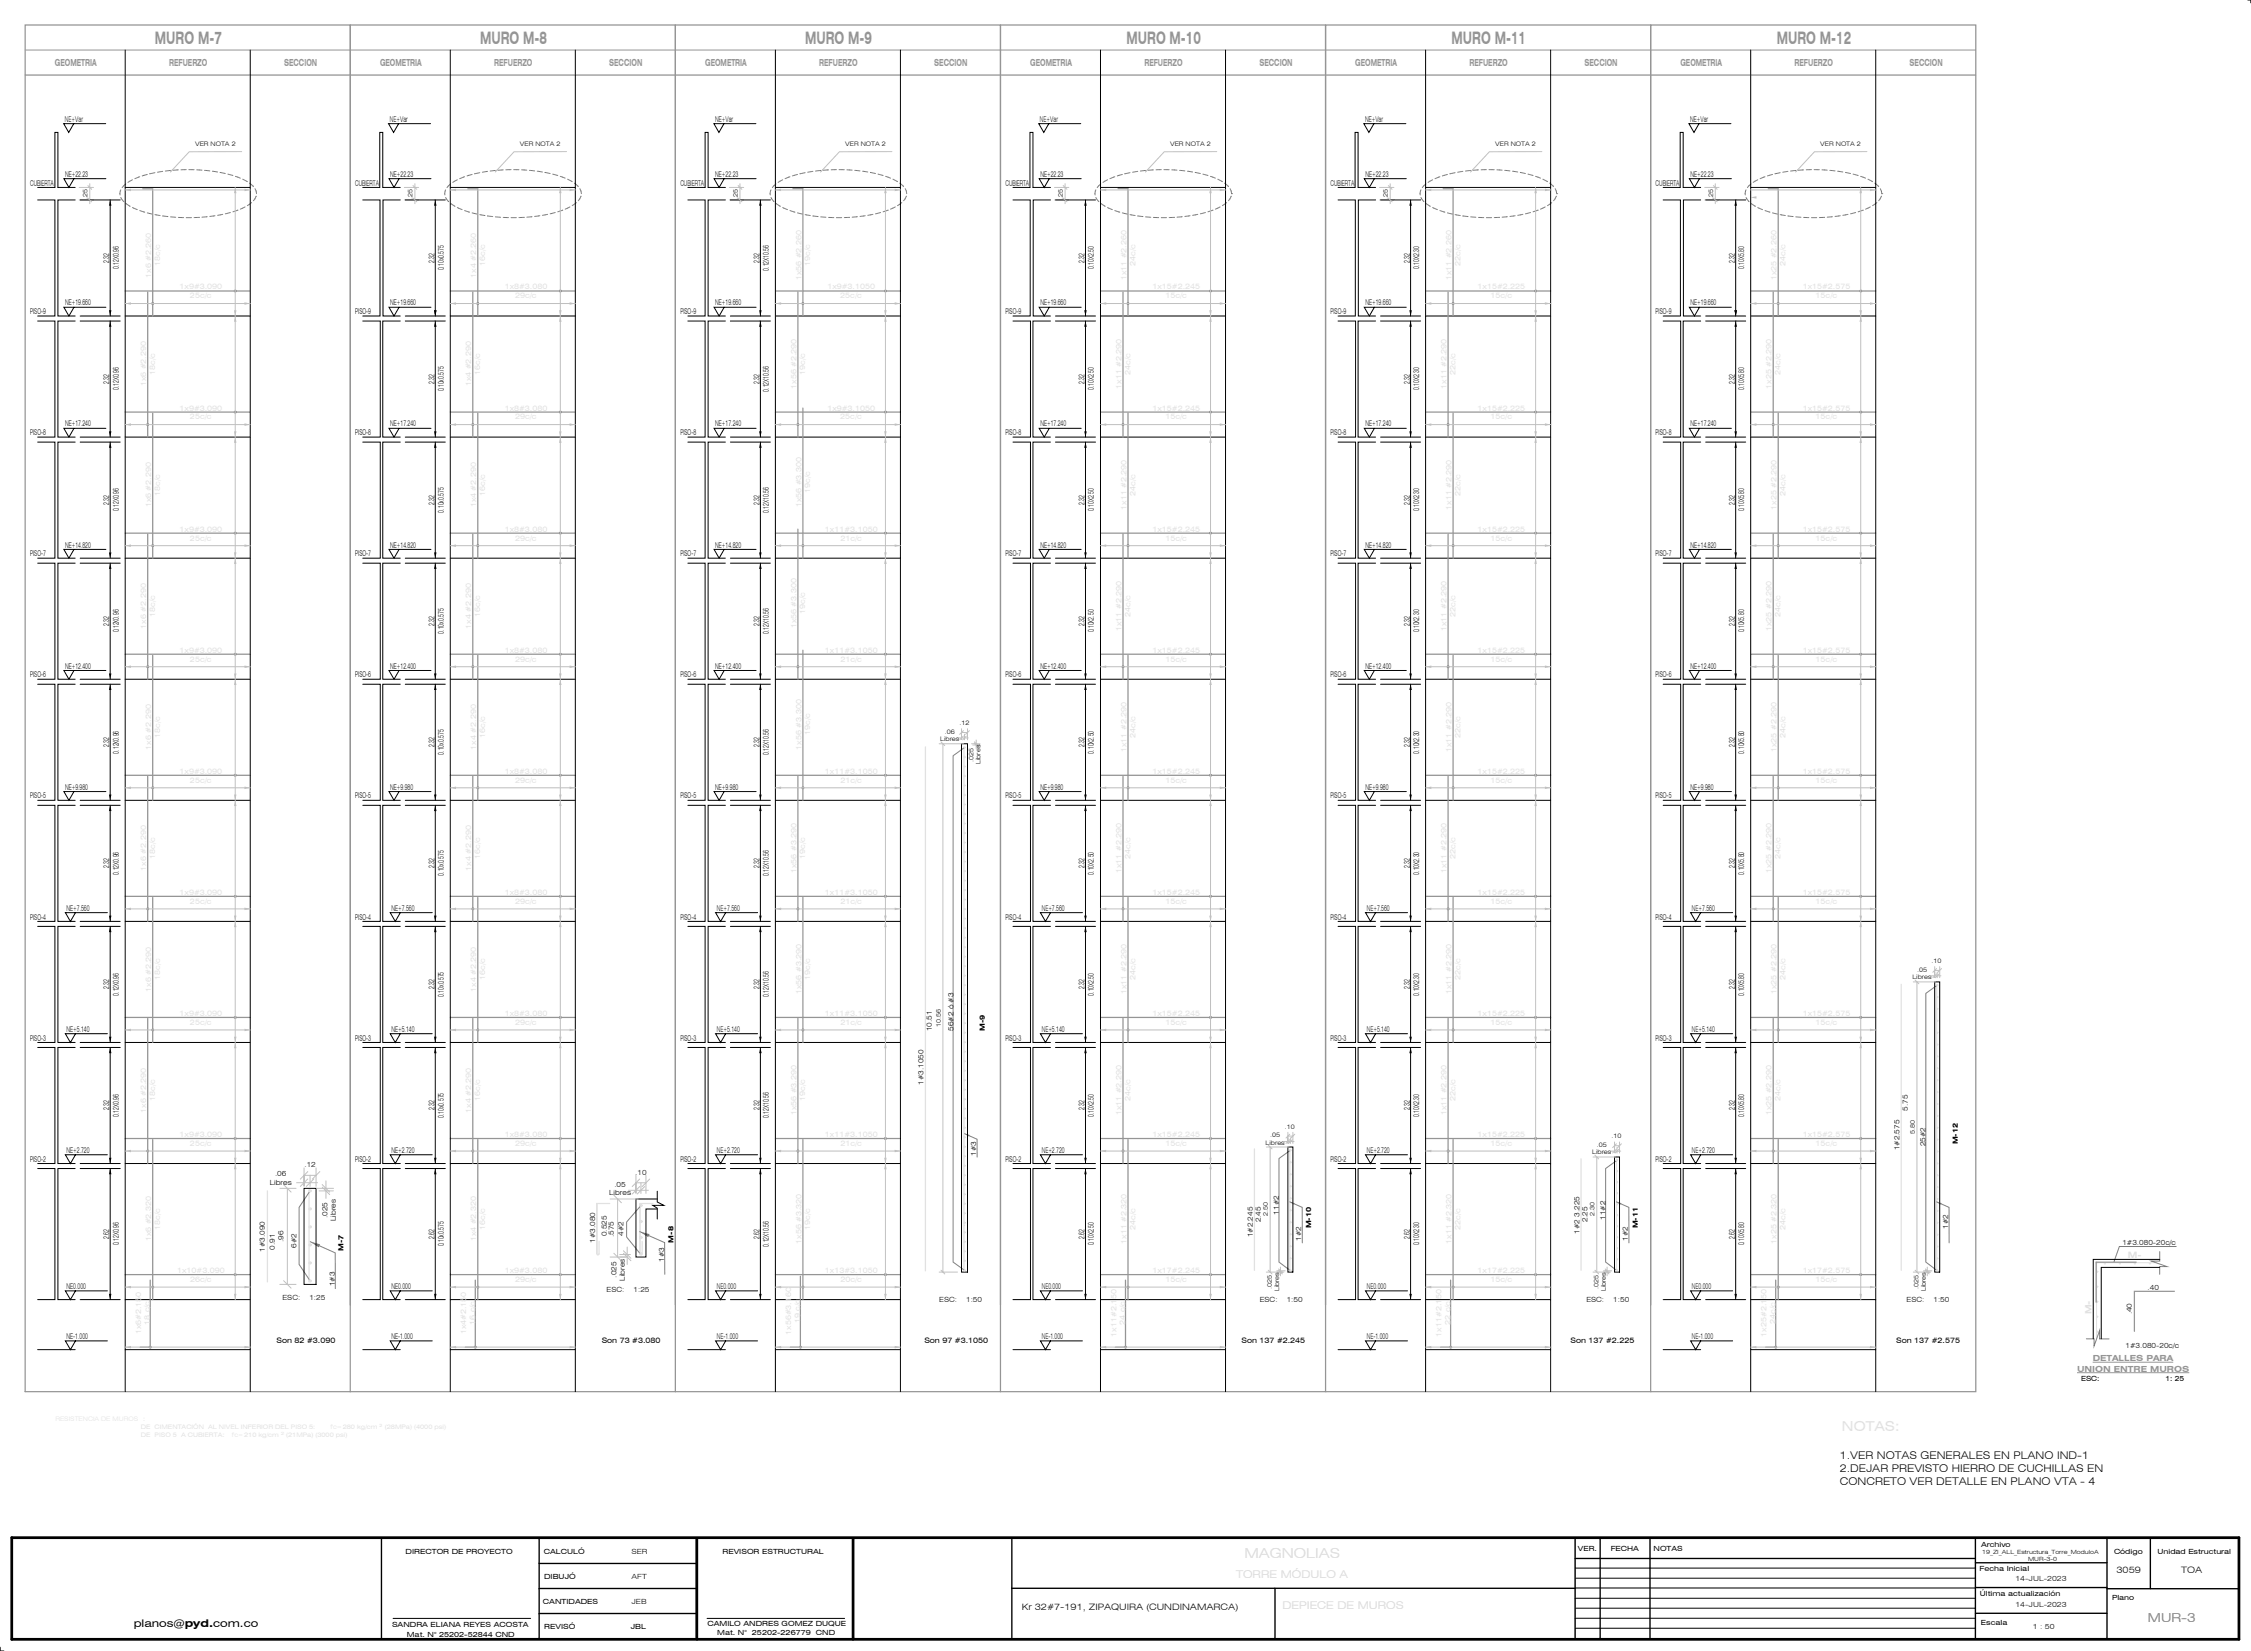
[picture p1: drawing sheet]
<svg xmlns="http://www.w3.org/2000/svg" width="900mm" height="660mm" viewBox="0 0 900 660" stroke-linecap="round" stroke-linejoin="round" font-family="sans-serif">
<defs><g id="words">
<g font-size="6.9" fill="#959595">
<text x="62" y="17.5">MURO M-7</text>
<text x="191.9" y="17.5">MURO M-8</text>
<text x="321.9" y="17.5">MURO M-9</text>
<text x="450.5" y="17.5">MURO M-10</text>
<text x="580.5" y="17.5">MURO M-11</text>
<text x="710.5" y="17.5">MURO M-12</text>
</g>
<text font-size="4.9" fill="#959595" x="858.9" y="648.5">MUR-3</text>
<g font-size="4.2">
<text x="735.7" y="583.4">1.VER NOTAS GENERALES EN PLANO IND-1</text>
<text x="735.7" y="588.4">2.DEJAR PREVISTO HIERRO DE CUCHILLAS EN</text>
<text x="735.7" y="593.5">CONCRETO VER DETALLE EN PLANO VTA - 4</text>
<text x="53.5" y="650.6">planos@pyd.com.co</text>
</g>
<g font-size="3.9" fill="#959595">
<text x="22" y="26.5">GEOMETRIA</text>
<text x="67.6" y="26.5">REFUERZO</text>
<text x="113.6" y="26.5">SECCION</text>
<text x="151.9" y="26.5">GEOMETRIA</text>
<text x="197.6" y="26.5">REFUERZO</text>
<text x="243.6" y="26.5">SECCION</text>
<text x="281.9" y="26.5">GEOMETRIA</text>
<text x="327.6" y="26.5">REFUERZO</text>
<text x="373.6" y="26.5">SECCION</text>
<text x="411.9" y="26.5">GEOMETRIA</text>
<text x="457.6" y="26.5">REFUERZO</text>
<text x="503.6" y="26.5">SECCION</text>
<text x="541.9" y="26.5">GEOMETRIA</text>
<text x="587.6" y="26.5">REFUERZO</text>
<text x="633.6" y="26.5">SECCION</text>
<text x="671.9" y="26.5">GEOMETRIA</text>
<text x="717.6" y="26.5">REFUERZO</text>
<text x="763.6" y="26.5">SECCION</text>
</g>
<text font-size="3.5" fill="#e1e1e1" x="836.3" y="525.4" transform="rotate(-90 836.3 525.4)">M-</text>
<g font-size="3.5">
<text x="846.3" y="629">3059</text>
<text x="872.2" y="629">TOA</text>
<text x="408.6" y="643.4">Kr 32#7-191, ZIPAQUIRA (CUNDINAMARCA)</text>
</g>
<g font-size="3.4" fill="#959595">
<text x="836.8" y="544.2">DETALLES PARA</text>
<text x="830.5" y="548.4">UNION ENTRE MUROS</text>
</g>
<g font-size="3.2">
<text x="26" y="48.7">NE+Var</text>
<text x="155.9" y="48.7">NE+Var</text>
<text x="286" y="48.7">NE+Var</text>
<text x="415.9" y="48.7">NE+Var</text>
<text x="545.8" y="48.7">NE+Var</text>
<text x="675.8" y="48.7">NE+Var</text>
<text x="26" y="70.7">NE+22.23</text>
<text x="156" y="70.7">NE+22.23</text>
<text x="286" y="70.7">NE+22.23</text>
<text x="416" y="70.7">NE+22.23</text>
<text x="546" y="70.7">NE+22.23</text>
<text x="676" y="70.7">NE+22.23</text>
<text x="12.1" y="74.2">CUBIERTA</text>
<text x="142.1" y="74.2">CUBIERTA</text>
<text x="272.1" y="74.2">CUBIERTA</text>
<text x="402" y="74.2">CUBIERTA</text>
<text x="532" y="74.2">CUBIERTA</text>
<text x="662" y="74.2">CUBIERTA</text>
<text x="43.7" y="105.1" transform="rotate(-90 43.7 105.1)">2.32</text>
<text x="47.5" y="107.6" transform="rotate(-90 47.5 107.6)">0.12X0.96</text>
<text x="173.7" y="105.1" transform="rotate(-90 173.7 105.1)">2.32</text>
<text x="303.7" y="105.1" transform="rotate(-90 303.7 105.1)">2.32</text>
<text x="433.7" y="105.1" transform="rotate(-90 433.7 105.1)">2.32</text>
<text x="437.4" y="107.6" transform="rotate(-90 437.4 107.6)">0.10X2.50</text>
<text x="563.7" y="105.1" transform="rotate(-90 563.7 105.1)">2.32</text>
<text x="567.4" y="107.6" transform="rotate(-90 567.4 107.6)">0.10X2.30</text>
<text x="693.7" y="105.1" transform="rotate(-90 693.7 105.1)">2.32</text>
<text x="697.4" y="107.6" transform="rotate(-90 697.4 107.6)">0.10X5.80</text>
<text x="177.5" y="108.1" transform="rotate(-90 177.5 108.1)">0.10x0.575</text>
<text x="307.4" y="108.2" transform="rotate(-90 307.4 108.2)">0.12X10.56</text>
<text x="12.1" y="125.6">PISO-9</text>
<text x="26" y="122.1">NE+19.660</text>
<text x="142.1" y="125.6">PISO-9</text>
<text x="156" y="122.1">NE+19.660</text>
<text x="272.1" y="125.6">PISO-9</text>
<text x="286" y="122.1">NE+19.660</text>
<text x="402" y="125.6">PISO-9</text>
<text x="416" y="122.1">NE+19.660</text>
<text x="532" y="125.6">PISO-9</text>
<text x="546" y="122.1">NE+19.660</text>
<text x="662" y="125.6">PISO-9</text>
<text x="676" y="122.1">NE+19.660</text>
<text x="43.7" y="153.5" transform="rotate(-90 43.7 153.5)">2.32</text>
<text x="173.7" y="153.5" transform="rotate(-90 173.7 153.5)">2.32</text>
<text x="303.7" y="153.5" transform="rotate(-90 303.7 153.5)">2.32</text>
<text x="433.7" y="153.5" transform="rotate(-90 433.7 153.5)">2.32</text>
<text x="563.7" y="153.5" transform="rotate(-90 563.7 153.5)">2.32</text>
<text x="693.7" y="153.5" transform="rotate(-90 693.7 153.5)">2.32</text>
<text x="47.5" y="156" transform="rotate(-90 47.5 156)">0.12X0.96</text>
<text x="177.5" y="156.5" transform="rotate(-90 177.5 156.5)">0.10x0.575</text>
<text x="307.4" y="156.6" transform="rotate(-90 307.4 156.6)">0.12X10.56</text>
<text x="437.4" y="156" transform="rotate(-90 437.4 156)">0.10X2.50</text>
<text x="567.4" y="156" transform="rotate(-90 567.4 156)">0.10X2.30</text>
<text x="697.4" y="156" transform="rotate(-90 697.4 156)">0.10X5.80</text>
<text x="12.1" y="174">PISO-8</text>
<text x="26" y="170.5">NE+17.240</text>
<text x="142.1" y="174">PISO-8</text>
<text x="156" y="170.5">NE+17.240</text>
<text x="272.1" y="174">PISO-8</text>
<text x="286" y="170.5">NE+17.240</text>
<text x="402" y="174">PISO-8</text>
<text x="416" y="170.5">NE+17.240</text>
<text x="532" y="174">PISO-8</text>
<text x="546" y="170.5">NE+17.240</text>
<text x="662" y="174">PISO-8</text>
<text x="676" y="170.5">NE+17.240</text>
<text x="43.7" y="201.9" transform="rotate(-90 43.7 201.9)">2.32</text>
<text x="173.7" y="201.9" transform="rotate(-90 173.7 201.9)">2.32</text>
<text x="303.7" y="201.9" transform="rotate(-90 303.7 201.9)">2.32</text>
<text x="433.7" y="201.9" transform="rotate(-90 433.7 201.9)">2.32</text>
<text x="563.7" y="201.9" transform="rotate(-90 563.7 201.9)">2.32</text>
<text x="693.7" y="201.9" transform="rotate(-90 693.7 201.9)">2.32</text>
<text x="47.5" y="204.4" transform="rotate(-90 47.5 204.4)">0.12X0.96</text>
<text x="177.5" y="204.9" transform="rotate(-90 177.5 204.9)">0.10x0.575</text>
<text x="307.4" y="205" transform="rotate(-90 307.4 205)">0.12X10.56</text>
<text x="437.4" y="204.4" transform="rotate(-90 437.4 204.4)">0.10X2.50</text>
<text x="567.4" y="204.4" transform="rotate(-90 567.4 204.4)">0.10X2.30</text>
<text x="697.4" y="204.4" transform="rotate(-90 697.4 204.4)">0.10X5.80</text>
<text x="26" y="218.9">NE+14.820</text>
<text x="156" y="218.9">NE+14.820</text>
<text x="286" y="218.9">NE+14.820</text>
<text x="416" y="218.9">NE+14.820</text>
<text x="546" y="218.9">NE+14.820</text>
<text x="676" y="218.9">NE+14.820</text>
<text x="12.1" y="222.4">PISO-7</text>
<text x="142.1" y="222.4">PISO-7</text>
<text x="272.1" y="222.4">PISO-7</text>
<text x="402" y="222.4">PISO-7</text>
<text x="532" y="222.4">PISO-7</text>
<text x="662" y="222.4">PISO-7</text>
<text x="43.7" y="250.3" transform="rotate(-90 43.7 250.3)">2.32</text>
<text x="173.7" y="250.3" transform="rotate(-90 173.7 250.3)">2.32</text>
<text x="303.7" y="250.3" transform="rotate(-90 303.7 250.3)">2.32</text>
<text x="433.7" y="250.3" transform="rotate(-90 433.7 250.3)">2.32</text>
<text x="563.7" y="250.3" transform="rotate(-90 563.7 250.3)">2.32</text>
<text x="693.7" y="250.3" transform="rotate(-90 693.7 250.3)">2.32</text>
<text x="47.5" y="252.8" transform="rotate(-90 47.5 252.8)">0.12X0.96</text>
<text x="177.5" y="253.3" transform="rotate(-90 177.5 253.3)">0.10x0.575</text>
<text x="307.4" y="253.4" transform="rotate(-90 307.4 253.4)">0.12X10.56</text>
<text x="437.4" y="252.8" transform="rotate(-90 437.4 252.8)">0.10X2.50</text>
<text x="567.4" y="252.8" transform="rotate(-90 567.4 252.8)">0.10X2.30</text>
<text x="697.4" y="252.8" transform="rotate(-90 697.4 252.8)">0.10X5.80</text>
<text x="26" y="267.3">NE+12.400</text>
<text x="156" y="267.3">NE+12.400</text>
<text x="286" y="267.3">NE+12.400</text>
<text x="416" y="267.3">NE+12.400</text>
<text x="546" y="267.3">NE+12.400</text>
<text x="676" y="267.3">NE+12.400</text>
<text x="12.1" y="270.8">PISO-6</text>
<text x="142.1" y="270.8">PISO-6</text>
<text x="272.1" y="270.8">PISO-6</text>
<text x="402" y="270.8">PISO-6</text>
<text x="532" y="270.8">PISO-6</text>
<text x="662" y="270.8">PISO-6</text>
<text x="43.7" y="298.7" transform="rotate(-90 43.7 298.7)">2.32</text>
<text x="173.7" y="298.7" transform="rotate(-90 173.7 298.7)">2.32</text>
<text x="303.7" y="298.7" transform="rotate(-90 303.7 298.7)">2.32</text>
<text x="433.7" y="298.7" transform="rotate(-90 433.7 298.7)">2.32</text>
<text x="563.7" y="298.7" transform="rotate(-90 563.7 298.7)">2.32</text>
<text x="693.7" y="298.7" transform="rotate(-90 693.7 298.7)">2.32</text>
<text x="47.5" y="301.2" transform="rotate(-90 47.5 301.2)">0.12X0.96</text>
<text x="177.5" y="301.7" transform="rotate(-90 177.5 301.7)">0.10x0.575</text>
<text x="307.4" y="301.8" transform="rotate(-90 307.4 301.8)">0.12X10.56</text>
<text x="437.4" y="301.2" transform="rotate(-90 437.4 301.2)">0.10X2.50</text>
<text x="567.4" y="301.2" transform="rotate(-90 567.4 301.2)">0.10X2.30</text>
<text x="697.4" y="301.2" transform="rotate(-90 697.4 301.2)">0.10X5.80</text>
<text x="26" y="315.7">NE+9.980</text>
<text x="156" y="315.7">NE+9.980</text>
<text x="286" y="315.7">NE+9.980</text>
<text x="416" y="315.7">NE+9.980</text>
<text x="546" y="315.7">NE+9.980</text>
<text x="676" y="315.7">NE+9.980</text>
<text x="12.1" y="319.2">PISO-5</text>
<text x="142.1" y="319.2">PISO-5</text>
<text x="272.1" y="319.2">PISO-5</text>
<text x="402" y="319.2">PISO-5</text>
<text x="532" y="319.2">PISO-5</text>
<text x="662" y="319.2">PISO-5</text>
<text x="43.7" y="347.1" transform="rotate(-90 43.7 347.1)">2.32</text>
<text x="173.7" y="347.1" transform="rotate(-90 173.7 347.1)">2.32</text>
<text x="303.7" y="347.1" transform="rotate(-90 303.7 347.1)">2.32</text>
<text x="433.7" y="347.1" transform="rotate(-90 433.7 347.1)">2.32</text>
<text x="563.7" y="347.1" transform="rotate(-90 563.7 347.1)">2.32</text>
<text x="693.7" y="347.1" transform="rotate(-90 693.7 347.1)">2.32</text>
<text x="47.5" y="349.6" transform="rotate(-90 47.5 349.6)">0.12X0.96</text>
<text x="177.5" y="350.1" transform="rotate(-90 177.5 350.1)">0.10x0.575</text>
<text x="307.4" y="350.2" transform="rotate(-90 307.4 350.2)">0.12X10.56</text>
<text x="437.4" y="349.6" transform="rotate(-90 437.4 349.6)">0.10X2.50</text>
<text x="567.4" y="349.6" transform="rotate(-90 567.4 349.6)">0.10X2.30</text>
<text x="697.4" y="349.6" transform="rotate(-90 697.4 349.6)">0.10X5.80</text>
<text x="26.6" y="364.1">NE+7.560</text>
<text x="156.5" y="364.1">NE+7.560</text>
<text x="286.6" y="364.1">NE+7.560</text>
<text x="416.5" y="364.1">NE+7.560</text>
<text x="546.5" y="364.1">NE+7.560</text>
<text x="676.5" y="364.1">NE+7.560</text>
<text x="12.1" y="367.6">PISO-4</text>
<text x="142.1" y="367.6">PISO-4</text>
<text x="272.1" y="367.6">PISO-4</text>
<text x="402" y="367.6">PISO-4</text>
<text x="532" y="367.6">PISO-4</text>
<text x="662" y="367.6">PISO-4</text>
<text x="43.7" y="395.5" transform="rotate(-90 43.7 395.5)">2.32</text>
<text x="173.7" y="395.5" transform="rotate(-90 173.7 395.5)">2.32</text>
<text x="303.7" y="395.5" transform="rotate(-90 303.7 395.5)">2.32</text>
<text x="433.7" y="395.5" transform="rotate(-90 433.7 395.5)">2.32</text>
<text x="563.7" y="395.5" transform="rotate(-90 563.7 395.5)">2.32</text>
<text x="693.7" y="395.5" transform="rotate(-90 693.7 395.5)">2.32</text>
<text x="47.5" y="398" transform="rotate(-90 47.5 398)">0.12X0.96</text>
<text x="177.5" y="398.5" transform="rotate(-90 177.5 398.5)">0.10x0.575</text>
<text x="307.4" y="398.6" transform="rotate(-90 307.4 398.6)">0.12X10.56</text>
<text x="437.4" y="398" transform="rotate(-90 437.4 398)">0.10X2.50</text>
<text x="567.4" y="398" transform="rotate(-90 567.4 398)">0.10X2.30</text>
<text x="697.4" y="398" transform="rotate(-90 697.4 398)">0.10X5.80</text>
<text x="26.6" y="412.5">NE+5.140</text>
<text x="156.5" y="412.5">NE+5.140</text>
<text x="286.6" y="412.5">NE+5.140</text>
<text x="416.5" y="412.5">NE+5.140</text>
<text x="546.5" y="412.5">NE+5.140</text>
<text x="676.5" y="412.5">NE+5.140</text>
<text x="12.1" y="416">PISO-3</text>
<text x="142.1" y="416">PISO-3</text>
<text x="272.1" y="416">PISO-3</text>
<text x="402" y="416">PISO-3</text>
<text x="532" y="416">PISO-3</text>
<text x="662" y="416">PISO-3</text>
<text x="43.7" y="443.9" transform="rotate(-90 43.7 443.9)">2.32</text>
<text x="173.7" y="443.9" transform="rotate(-90 173.7 443.9)">2.32</text>
<text x="303.7" y="443.9" transform="rotate(-90 303.7 443.9)">2.32</text>
<text x="433.7" y="443.9" transform="rotate(-90 433.7 443.9)">2.32</text>
<text x="563.7" y="443.9" transform="rotate(-90 563.7 443.9)">2.32</text>
<text x="693.7" y="443.9" transform="rotate(-90 693.7 443.9)">2.32</text>
<text x="47.5" y="446.4" transform="rotate(-90 47.5 446.4)">0.12X0.96</text>
<text x="177.5" y="446.9" transform="rotate(-90 177.5 446.9)">0.10x0.575</text>
<text x="307.4" y="447" transform="rotate(-90 307.4 447)">0.12X10.56</text>
<text x="437.4" y="446.4" transform="rotate(-90 437.4 446.4)">0.10X2.50</text>
<text x="567.4" y="446.4" transform="rotate(-90 567.4 446.4)">0.10X2.30</text>
<text x="697.4" y="446.4" transform="rotate(-90 697.4 446.4)">0.10X5.80</text>
<text x="26.6" y="460.9">NE+2.720</text>
<text x="156.5" y="460.9">NE+2.720</text>
<text x="286.6" y="460.9">NE+2.720</text>
<text x="416.5" y="460.9">NE+2.720</text>
<text x="546.5" y="460.9">NE+2.720</text>
<text x="676.5" y="460.9">NE+2.720</text>
<text x="12.1" y="464.4">PISO-2</text>
<text x="142.1" y="464.4">PISO-2</text>
<text x="272.1" y="464.4">PISO-2</text>
<text x="402" y="464.4">PISO-2</text>
<text x="532" y="464.4">PISO-2</text>
<text x="662" y="464.4">PISO-2</text>
<text x="43.7" y="495.3" transform="rotate(-90 43.7 495.3)">2.62</text>
<text x="47.5" y="497.8" transform="rotate(-90 47.5 497.8)">0.12X0.96</text>
<text x="173.7" y="495.3" transform="rotate(-90 173.7 495.3)">2.62</text>
<text x="303.7" y="495.3" transform="rotate(-90 303.7 495.3)">2.62</text>
<text x="433.7" y="495.3" transform="rotate(-90 433.7 495.3)">2.62</text>
<text x="437.4" y="497.8" transform="rotate(-90 437.4 497.8)">0.10X2.50</text>
<text x="563.7" y="495.3" transform="rotate(-90 563.7 495.3)">2.62</text>
<text x="567.4" y="497.8" transform="rotate(-90 567.4 497.8)">0.10X2.30</text>
<text x="693.7" y="495.3" transform="rotate(-90 693.7 495.3)">2.62</text>
<text x="697.4" y="497.8" transform="rotate(-90 697.4 497.8)">0.10X5.80</text>
<text x="177.5" y="498.3" transform="rotate(-90 177.5 498.3)">0.10x0.575</text>
<text x="307.4" y="498.4" transform="rotate(-90 307.4 498.4)">0.12X10.56</text>
<text x="26.6" y="515.3">NE0.000</text>
<text x="156.5" y="515.3">NE0.000</text>
<text x="286.6" y="515.3">NE0.000</text>
<text x="416.5" y="515.3">NE0.000</text>
<text x="546.5" y="515.3">NE0.000</text>
<text x="676.5" y="515.3">NE0.000</text>
<text x="26.6" y="535.3">NE-1.000</text>
<text x="156.5" y="535.3">NE-1.000</text>
<text x="286.6" y="535.3">NE-1.000</text>
<text x="416.5" y="535.3">NE-1.000</text>
<text x="546.5" y="535.3">NE-1.000</text>
<text x="676.5" y="535.3">NE-1.000</text>
</g>
<g font-size="3" fill="#e1e1e1">
<text x="194" y="106.4" transform="rotate(-90 194 106.4)">16c/c</text>
<text x="324" y="106.3" transform="rotate(-90 324 106.3)">19c/c</text>
<text x="454" y="106.3" transform="rotate(-90 454 106.3)">24c/c</text>
<text x="584" y="106.3" transform="rotate(-90 584 106.3)">22c/c</text>
<text x="714" y="106.3" transform="rotate(-90 714 106.3)">24c/c</text>
<text x="60.4" y="111.1" transform="rotate(-90 60.4 111.1)">1x6 #2.260</text>
<text x="190.4" y="111.1" transform="rotate(-90 190.4 111.1)">1x4 #2.260</text>
<text x="320.4" y="112" transform="rotate(-90 320.4 112)">1x56 #2.260</text>
<text x="450.4" y="112" transform="rotate(-90 450.4 112)">1x11 #2.260</text>
<text x="580.4" y="112" transform="rotate(-90 580.4 112)">1x11 #2.260</text>
<text x="710.4" y="112" transform="rotate(-90 710.4 112)">1x25 #2.260</text>
<text x="71.8" y="115.7">1x9#3.090</text>
<text x="76" y="119.3">25c/c</text>
<text x="201.8" y="115.7">1x8#3.080</text>
<text x="206" y="119.3">29c/c</text>
<text x="330.8" y="115.7">1x9#3.1050</text>
<text x="336" y="119.3">25c/c</text>
<text x="460.8" y="115.7">1x15#2.245</text>
<text x="466" y="119.3">15c/c</text>
<text x="590.8" y="115.7">1x15#2.225</text>
<text x="596" y="119.3">15c/c</text>
<text x="720.8" y="115.7">1x15#2.575</text>
<text x="726" y="119.3">15c/c</text>
<text x="192" y="149.8" transform="rotate(-90 192 149.8)">16c/c</text>
<text x="322" y="149.7" transform="rotate(-90 322 149.7)">19c/c</text>
<text x="452" y="149.7" transform="rotate(-90 452 149.7)">24c/c</text>
<text x="582" y="149.7" transform="rotate(-90 582 149.7)">22c/c</text>
<text x="712" y="149.7" transform="rotate(-90 712 149.7)">24c/c</text>
<text x="58.4" y="154.5" transform="rotate(-90 58.4 154.5)">1x6 #2.290</text>
<text x="188.4" y="154.5" transform="rotate(-90 188.4 154.5)">1x4 #2.290</text>
<text x="318.4" y="155.4" transform="rotate(-90 318.4 155.4)">1x56 #2.290</text>
<text x="448.4" y="155.4" transform="rotate(-90 448.4 155.4)">1x11 #2.290</text>
<text x="578.4" y="155.4" transform="rotate(-90 578.4 155.4)">1x11 #2.290</text>
<text x="708.4" y="155.4" transform="rotate(-90 708.4 155.4)">1x25 #2.290</text>
<text x="71.8" y="164.1">1x9#3.090</text>
<text x="76" y="167.7">25c/c</text>
<text x="201.8" y="164.1">1x8#3.080</text>
<text x="206" y="167.7">29c/c</text>
<text x="330.8" y="164.1">1x9#3.1050</text>
<text x="336" y="167.7">25c/c</text>
<text x="460.8" y="164.1">1x15#2.245</text>
<text x="466" y="167.7">15c/c</text>
<text x="590.8" y="164.1">1x15#2.225</text>
<text x="596" y="167.7">15c/c</text>
<text x="720.8" y="164.1">1x15#2.575</text>
<text x="726" y="167.7">15c/c</text>
<text x="324" y="197.1" transform="rotate(-90 324 197.1)">19c/c</text>
<text x="60.4" y="202.9" transform="rotate(-90 60.4 202.9)">1x6 #2.290</text>
<text x="190.4" y="202.9" transform="rotate(-90 190.4 202.9)">1x4 #2.290</text>
<text x="194" y="198.2" transform="rotate(-90 194 198.2)">16c/c</text>
<text x="320.4" y="202.8" transform="rotate(-90 320.4 202.8)">1x56 #3.300</text>
<text x="450.4" y="203.8" transform="rotate(-90 450.4 203.8)">1x11 #2.290</text>
<text x="454" y="198.1" transform="rotate(-90 454 198.1)">24c/c</text>
<text x="580.4" y="203.8" transform="rotate(-90 580.4 203.8)">1x11 #2.290</text>
<text x="584" y="198.1" transform="rotate(-90 584 198.1)">22c/c</text>
<text x="710.4" y="203.8" transform="rotate(-90 710.4 203.8)">1x25 #2.290</text>
<text x="714" y="198.1" transform="rotate(-90 714 198.1)">24c/c</text>
<text x="71.8" y="212.5">1x9#3.090</text>
<text x="201.8" y="212.5">1x8#3.080</text>
<text x="329.9" y="212.5">1x11#3.1050</text>
<text x="460.8" y="212.5">1x15#2.245</text>
<text x="590.8" y="212.5">1x15#2.225</text>
<text x="720.8" y="212.5">1x15#2.575</text>
<text x="76" y="216.1">25c/c</text>
<text x="206" y="216.1">29c/c</text>
<text x="336" y="216.1">21c/c</text>
<text x="466" y="216.1">15c/c</text>
<text x="596" y="216.1">15c/c</text>
<text x="726" y="216.1">15c/c</text>
<text x="322" y="245.5" transform="rotate(-90 322 245.5)">19c/c</text>
<text x="58.4" y="251.3" transform="rotate(-90 58.4 251.3)">1x6 #2.290</text>
<text x="188.4" y="251.3" transform="rotate(-90 188.4 251.3)">1x4 #2.290</text>
<text x="192" y="246.6" transform="rotate(-90 192 246.6)">16c/c</text>
<text x="318.4" y="251.2" transform="rotate(-90 318.4 251.2)">1x56 #3.300</text>
<text x="452" y="246.5" transform="rotate(-90 452 246.5)">24c/c</text>
<text x="582" y="246.5" transform="rotate(-90 582 246.5)">22c/c</text>
<text x="712" y="246.5" transform="rotate(-90 712 246.5)">24c/c</text>
<text x="448.4" y="252.2" transform="rotate(-90 448.4 252.2)">1x11 #2.290</text>
<text x="578.4" y="252.2" transform="rotate(-90 578.4 252.2)">1x11 #2.290</text>
<text x="708.4" y="252.2" transform="rotate(-90 708.4 252.2)">1x25 #2.290</text>
<text x="71.8" y="260.9">1x9#3.090</text>
<text x="201.8" y="260.9">1x8#3.080</text>
<text x="329.9" y="260.9">1x11#3.1050</text>
<text x="460.8" y="260.9">1x15#2.245</text>
<text x="590.8" y="260.9">1x15#2.225</text>
<text x="720.8" y="260.9">1x15#2.575</text>
<text x="76" y="264.5">25c/c</text>
<text x="206" y="264.5">29c/c</text>
<text x="336" y="264.5">21c/c</text>
<text x="466" y="264.5">15c/c</text>
<text x="596" y="264.5">15c/c</text>
<text x="726" y="264.5">15c/c</text>
<text x="324" y="293.9" transform="rotate(-90 324 293.9)">19c/c</text>
<text x="60.4" y="299.7" transform="rotate(-90 60.4 299.7)">1x6 #2.290</text>
<text x="190.4" y="299.7" transform="rotate(-90 190.4 299.7)">1x4 #2.290</text>
<text x="194" y="295" transform="rotate(-90 194 295)">16c/c</text>
<text x="320.4" y="299.6" transform="rotate(-90 320.4 299.6)">1x56 #3.300</text>
<text x="454" y="294.9" transform="rotate(-90 454 294.9)">24c/c</text>
<text x="584" y="294.9" transform="rotate(-90 584 294.9)">22c/c</text>
<text x="714" y="294.9" transform="rotate(-90 714 294.9)">24c/c</text>
<text x="450.4" y="300.6" transform="rotate(-90 450.4 300.6)">1x11 #2.290</text>
<text x="580.4" y="300.6" transform="rotate(-90 580.4 300.6)">1x11 #2.290</text>
<text x="710.4" y="300.6" transform="rotate(-90 710.4 300.6)">1x25 #2.290</text>
<text x="76" y="312.9">25c/c</text>
<text x="206" y="312.9">29c/c</text>
<text x="336" y="312.9">21c/c</text>
<text x="466" y="312.9">15c/c</text>
<text x="596" y="312.9">15c/c</text>
<text x="726" y="312.9">15c/c</text>
<text x="192" y="343.4" transform="rotate(-90 192 343.4)">16c/c</text>
<text x="322" y="343.3" transform="rotate(-90 322 343.3)">19c/c</text>
<text x="452" y="343.3" transform="rotate(-90 452 343.3)">24c/c</text>
<text x="582" y="343.3" transform="rotate(-90 582 343.3)">22c/c</text>
<text x="712" y="343.3" transform="rotate(-90 712 343.3)">24c/c</text>
<text x="58.4" y="348.1" transform="rotate(-90 58.4 348.1)">1x6 #2.290</text>
<text x="188.4" y="348.1" transform="rotate(-90 188.4 348.1)">1x4 #2.290</text>
<text x="318.4" y="349" transform="rotate(-90 318.4 349)">1x56 #3.290</text>
<text x="448.4" y="349" transform="rotate(-90 448.4 349)">1x11 #2.290</text>
<text x="578.4" y="349" transform="rotate(-90 578.4 349)">1x11 #2.290</text>
<text x="708.4" y="349" transform="rotate(-90 708.4 349)">1x25 #2.290</text>
<text x="76" y="361.3">25c/c</text>
<text x="206" y="361.3">29c/c</text>
<text x="336" y="361.3">21c/c</text>
<text x="466" y="361.3">15c/c</text>
<text x="596" y="361.3">15c/c</text>
<text x="726" y="361.3">15c/c</text>
<text x="194" y="391.8" transform="rotate(-90 194 391.8)">16c/c</text>
<text x="324" y="391.7" transform="rotate(-90 324 391.7)">19c/c</text>
<text x="454" y="391.7" transform="rotate(-90 454 391.7)">24c/c</text>
<text x="584" y="391.7" transform="rotate(-90 584 391.7)">22c/c</text>
<text x="714" y="391.7" transform="rotate(-90 714 391.7)">24c/c</text>
<text x="60.4" y="396.5" transform="rotate(-90 60.4 396.5)">1x6 #2.290</text>
<text x="190.4" y="396.5" transform="rotate(-90 190.4 396.5)">1x4 #2.290</text>
<text x="320.4" y="397.4" transform="rotate(-90 320.4 397.4)">1x56 #3.290</text>
<text x="450.4" y="397.4" transform="rotate(-90 450.4 397.4)">1x11 #2.290</text>
<text x="580.4" y="397.4" transform="rotate(-90 580.4 397.4)">1x11 #2.290</text>
<text x="710.4" y="397.4" transform="rotate(-90 710.4 397.4)">1x25 #2.290</text>
<text x="76" y="409.7">25c/c</text>
<text x="206" y="409.7">29c/c</text>
<text x="336" y="409.7">21c/c</text>
<text x="466" y="409.7">15c/c</text>
<text x="596" y="409.7">15c/c</text>
<text x="726" y="409.7">15c/c</text>
<text x="192" y="440.2" transform="rotate(-90 192 440.2)">16c/c</text>
<text x="322" y="440.1" transform="rotate(-90 322 440.1)">19c/c</text>
<text x="452" y="440.1" transform="rotate(-90 452 440.1)">24c/c</text>
<text x="582" y="440.1" transform="rotate(-90 582 440.1)">22c/c</text>
<text x="712" y="440.1" transform="rotate(-90 712 440.1)">24c/c</text>
<text x="58.4" y="444.9" transform="rotate(-90 58.4 444.9)">1x6 #2.290</text>
<text x="188.4" y="444.9" transform="rotate(-90 188.4 444.9)">1x4 #2.290</text>
<text x="318.4" y="445.8" transform="rotate(-90 318.4 445.8)">1x56 #3.290</text>
<text x="448.4" y="445.8" transform="rotate(-90 448.4 445.8)">1x11 #2.290</text>
<text x="578.4" y="445.8" transform="rotate(-90 578.4 445.8)">1x11 #2.290</text>
<text x="708.4" y="445.8" transform="rotate(-90 708.4 445.8)">1x25 #2.290</text>
<text x="76" y="458.1">25c/c</text>
<text x="206" y="458.1">29c/c</text>
<text x="336" y="458.1">21c/c</text>
<text x="466" y="458.1">15c/c</text>
<text x="596" y="458.1">15c/c</text>
<text x="726" y="458.1">15c/c</text>
<text x="194" y="491.6" transform="rotate(-90 194 491.6)">16c/c</text>
<text x="324" y="491.5" transform="rotate(-90 324 491.5)">19c/c</text>
<text x="454" y="491.5" transform="rotate(-90 454 491.5)">24c/c</text>
<text x="584" y="491.5" transform="rotate(-90 584 491.5)">22c/c</text>
<text x="714" y="491.5" transform="rotate(-90 714 491.5)">24c/c</text>
<text x="60.4" y="496.3" transform="rotate(-90 60.4 496.3)">1x6 #2.320</text>
<text x="190.4" y="496.3" transform="rotate(-90 190.4 496.3)">1x4 #2.320</text>
<text x="320.4" y="497.2" transform="rotate(-90 320.4 497.2)">1x56 #3.320</text>
<text x="450.4" y="497.2" transform="rotate(-90 450.4 497.2)">1x11 #2.320</text>
<text x="580.4" y="497.2" transform="rotate(-90 580.4 497.2)">1x11 #2.320</text>
<text x="710.4" y="497.2" transform="rotate(-90 710.4 497.2)">1x25 #2.320</text>
<text x="76" y="512.5">26c/c</text>
<text x="206" y="512.5">29c/c</text>
<text x="336" y="512.5">20c/c</text>
<text x="466" y="512.5">15c/c</text>
<text x="596" y="512.5">15c/c</text>
<text x="726" y="512.5">15c/c</text>
<text x="56.4" y="533.4" transform="rotate(-90 56.4 533.4)">1x6#2.150</text>
<text x="60" y="529.7" transform="rotate(-90 60 529.7)">18 c/c</text>
<text x="186.4" y="533.4" transform="rotate(-90 186.4 533.4)">1x4#2.150</text>
<text x="190" y="529.7" transform="rotate(-90 190 529.7)">16 c/c</text>
<text x="316.4" y="533.6" transform="rotate(-90 316.4 533.6)">1x56#3.160</text>
<text x="320" y="528.9" transform="rotate(-90 320 528.9)">19 c/c</text>
<text x="450" y="529.6" transform="rotate(-90 450 529.6)">24 c/c</text>
<text x="580" y="529.6" transform="rotate(-90 580 529.6)">22 c/c</text>
<text x="709.9" y="529.2" transform="rotate(-90 709.9 529.2)">24c/c</text>
<text x="446.4" y="534.3" transform="rotate(-90 446.4 534.3)">1x11#2.150</text>
<text x="576.4" y="534.3" transform="rotate(-90 576.4 534.3)">1x11#2.150</text>
<text x="706.4" y="534.3" transform="rotate(-90 706.4 534.3)">1x25#2.150</text>
</g>
<g font-size="3">
<text x="110.6" y="536.9">Son 82 #3.090</text>
<text x="240.6" y="536.9">Son 73 #3.080</text>
<text x="369.6" y="536.9">Son 97 #3.1050</text>
<text x="496.4" y="536.9">Son 137 #2.245</text>
<text x="628" y="536.9">Son 137 #2.225</text>
<text x="758.2" y="536.9">Son 137 #2.575</text>
</g>
<g font-size="2.8">
<text x="372.6" y="412.2" transform="rotate(-90 372.6 412.2)">10.51</text>
<text x="381.2" y="412.1" transform="rotate(-90 381.2 412.1)">56#2 ó #3</text>
<text x="393.8" y="412.1" transform="rotate(-90 393.8 412.1)">M-9</text>
<text x="369.2" y="433.6" transform="rotate(-90 369.2 433.6)">1#3.1050</text>
<text x="762.8" y="444" transform="rotate(-90 762.8 444)">5.75</text>
<text x="759.6" y="459.9" transform="rotate(-90 759.6 459.9)">1#2.575</text>
<text x="770" y="458.2" transform="rotate(-90 770 458.2)">25#2</text>
<text x="782.9" y="457.4" transform="rotate(-90 782.9 457.4)">M-12</text>
<text x="121.7" y="466.3">.12</text>
<text x="390.3" y="462.1" transform="rotate(-90 390.3 462.1)">1#3</text>
<text x="107.9" y="473.5">Libres</text>
<text x="110" y="470.2">.06</text>
<text x="254" y="469.6">.10</text>
<text x="243.5" y="477.8">Libres</text>
<text x="245.6" y="474.4">.05</text>
<text x="511.3" y="485.5" transform="rotate(-90 511.3 485.5)">11#2</text>
<text x="131" y="486.9" transform="rotate(-90 131 486.9)">.025</text>
<text x="134.3" y="488.1" transform="rotate(-90 134.3 488.1)">Libres</text>
<text x="504.2" y="488.7" transform="rotate(-90 504.2 488.7)">2.45</text>
<text x="524.2" y="491" transform="rotate(-90 524.2 491)">M-10</text>
<text x="634.8" y="488.7" transform="rotate(-90 634.8 488.7)">2.25</text>
<text x="641.9" y="487.7" transform="rotate(-90 641.9 487.7)">11#2</text>
<text x="654.8" y="491" transform="rotate(-90 654.8 491)">M-11</text>
<text x="779" y="491.2" transform="rotate(-90 779 491.2)">1#2</text>
<text x="113.3" y="496.5" transform="rotate(-90 113.3 496.5)">.96</text>
<text x="238" y="496.8" transform="rotate(-90 238 496.8)">1#3.080</text>
<text x="242.6" y="494.2" transform="rotate(-90 242.6 494.2)">0.525</text>
<text x="245.4" y="494.5" transform="rotate(-90 245.4 494.5)">.575</text>
<text x="249.4" y="493.9" transform="rotate(-90 249.4 493.9)">4#2</text>
<text x="269.2" y="496.7" transform="rotate(-90 269.2 496.7)">M-8</text>
<text x="501" y="494.6" transform="rotate(-90 501 494.6)">1#2.245</text>
<text x="520.3" y="496" transform="rotate(-90 520.3 496)">1#2</text>
<text x="631.6" y="493.1" transform="rotate(-90 631.6 493.1)">1#2 3.225</text>
<text x="650.9" y="496" transform="rotate(-90 650.9 496)">1#2</text>
<text x="848.6" y="497.7">1#3.080-20c/c</text>
<text x="105.9" y="500.3" transform="rotate(-90 105.9 500.3)">1#3.090</text>
<text x="109.9" y="499.6" transform="rotate(-90 109.9 499.6)">0.91</text>
<text x="118.6" y="498.7" transform="rotate(-90 118.6 498.7)">6#2</text>
<text x="137.3" y="500.2" transform="rotate(-90 137.3 500.2)">M-7</text>
<text x="265.6" y="504.5" transform="rotate(-90 265.6 504.5)">1#3</text>
<text x="133.8" y="514.2" transform="rotate(-90 133.8 514.2)">1#3</text>
<text x="246.5" y="510.8" transform="rotate(-90 246.5 510.8)">.025</text>
<text x="249.9" y="511.9" transform="rotate(-90 249.9 511.9)">Libres</text>
<text x="858.7" y="515.7">.40</text>
<text x="112.9" y="519.6">ESC:</text>
<text x="123.7" y="519.6">1:25</text>
<text x="242.6" y="516.4">ESC:</text>
<text x="253.4" y="516.4">1:25</text>
<text x="375.6" y="520.4">ESC:</text>
<text x="386.3" y="520.4">1:50</text>
<text x="503.7" y="520.4">ESC:</text>
<text x="514.5" y="520.4">1:50</text>
<text x="634.3" y="520.4">ESC:</text>
<text x="645.1" y="520.4">1:50</text>
<text x="762.4" y="520.4">ESC:</text>
<text x="773.1" y="520.4">1:50</text>
<text x="852.4" y="525.4" transform="rotate(-90 852.4 525.4)">.40</text>
<text x="849.9" y="538.7">1#3.080-20c/c</text>
<text x="832.1" y="552.2">ESC:</text>
<text x="865.8" y="552.2">1: 25</text>
<text x="162.2" y="621.1">DIRECTOR DE PROYECTO</text>
<text x="217.4" y="621.1">CALCULÓ</text>
<text x="252.5" y="621.2">SER</text>
<text x="288.9" y="621.1">REVISOR ESTRUCTURAL</text>
<text x="630.9" y="620">VER.</text>
<text x="644.1" y="620">FECHA</text>
<text x="661.2" y="620">NOTAS</text>
<text x="792.1" y="618.5">Archivo</text>
<text x="845.3" y="621">Código</text>
<text x="862.7" y="621">Unidad Estructural</text>
<text x="791.6" y="627.9">Fecha Inicial</text>
<text x="217.6" y="631">DIBUJÓ</text>
<text x="252.5" y="631.1">AFT</text>
<text x="805.9" y="632">14-JUL-2023</text>
<text x="217.1" y="641">CANTIDADES</text>
<text x="252.5" y="641.1">JEB</text>
<text x="791.7" y="638.1">Última actualización</text>
<text x="844.5" y="639.5">Plano</text>
<text x="805.9" y="642.5">14-JUL-2023</text>
<text x="156.8" y="650.5">SANDRA ELIANA REYES ACOSTA</text>
<text x="217.6" y="651">REVISÓ</text>
<text x="252.3" y="651">JBL</text>
<text x="282.9" y="650.1">CAMILO ANDRES GOMEZ DUQUE</text>
<text x="286.8" y="653.6">Mat. N°</text>
<text x="300.7" y="653.6">25202-226779</text>
<text x="326.2" y="653.6">CND</text>
<text x="792.1" y="649.5">Escala</text>
<text x="812.9" y="651.2">1 : 50</text>
<text x="162.7" y="654.2">Mat. N° 25202-52844 CND</text>
</g>
<g font-size="2.5">
<text x="78" y="58.2">VER NOTA 2</text>
<text x="207.9" y="58.2">VER NOTA 2</text>
<text x="338" y="58.2">VER NOTA 2</text>
<text x="467.9" y="58.2">VER NOTA 2</text>
<text x="597.9" y="58.2">VER NOTA 2</text>
<text x="727.9" y="58.2">VER NOTA 2</text>
<text x="35" y="79.5" transform="rotate(-90 35 79.5)">.25</text>
<text x="165" y="79.5" transform="rotate(-90 165 79.5)">.25</text>
<text x="295" y="79.5" transform="rotate(-90 295 79.5)">.25</text>
<text x="425" y="79.5" transform="rotate(-90 425 79.5)">.25</text>
<text x="555" y="79.5" transform="rotate(-90 555 79.5)">.25</text>
<text x="685" y="79.5" transform="rotate(-90 685 79.5)">.25</text>
<text x="377.8" y="293.4">.06</text>
<text x="383.6" y="289.9">.12</text>
<text x="375.9" y="296.3">Libres</text>
<text x="389.2" y="304.5" transform="rotate(-90 389.2 304.5)">.025</text>
<text x="392.1" y="305.5" transform="rotate(-90 392.1 305.5)">Libres</text>
<text x="766.5" y="388.5">.05</text>
<text x="772.4" y="385">.10</text>
<text x="764.7" y="391.4">Libres</text>
<text x="376.1" y="410.4" transform="rotate(-90 376.1 410.4)">10.56</text>
<text x="507.9" y="454.7">.05</text>
<text x="513.8" y="451.2">.10</text>
<text x="644.4" y="455">.10</text>
<text x="765.6" y="453.3" transform="rotate(-90 765.6 453.3)">5.80</text>
<text x="506" y="457.6">Libres</text>
<text x="636.7" y="461.4">Libres</text>
<text x="638.5" y="458.5">.05</text>
<text x="507" y="486.3" transform="rotate(-90 507 486.3)">2.50</text>
<text x="637.6" y="486.3" transform="rotate(-90 637.6 486.3)">2.30</text>
<text x="508.6" y="515.2" transform="rotate(-90 508.6 515.2)">.025</text>
<text x="639.2" y="515.2" transform="rotate(-90 639.2 515.2)">.025</text>
<text x="767.2" y="515.2" transform="rotate(-90 767.2 515.2)">.025</text>
<text x="511.5" y="516.2" transform="rotate(-90 511.5 516.2)">Libres</text>
<text x="642.1" y="516.2" transform="rotate(-90 642.1 516.2)">Libres</text>
<text x="770.1" y="516.2" transform="rotate(-90 770.1 516.2)">Libres</text>
</g>
<g font-size="2.3">
<text x="792.6" y="621.1">19_ZI_ALL_Estructura_Torre_ModuloA</text>
<text x="809.8" y="623.9">_MUR-3-0</text>
</g>
</g></defs>
<g fill="#7f7f7f">
<path d="M385.7 453.2l2 .5-.3 .6z"/>
<path d="M515.7 480.4l2 .5-.3 .6z"/>
<path d="M646.3 480.4l2 .5-.3 .6z"/>
<path d="M774.4 480.4l1.9 .5-.2 .6z"/>
</g>
<path d="M44.1 467.1l.5 2.3h-1zM174.1 467.1l.5 2.3h-1zM304.1 467.1l.5 2.3h-1zM434 467.1l.5 2.3h-1zM564 467.1l.5 2.3h-1zM694 467.1l.5 2.3h-1zM43.6 517.2h1l-.5 2.3zM173.6 517.2h1l-.5 2.3zM303.6 517.2h1l-.5 2.3zM433.5 517.2h1l-.5 2.3zM563.5 517.2h1l-.5 2.3zM693.5 517.2h1l-.5 2.3z" fill="#000"/>
<g fill="#c0c0c0">
<path d="M50.1 538.5l2.3-.5v1z"/>
<path d="M97.8 538l2.3 .5-2.3 .5z"/>
<path d="M50.1 514.5l2.3-.5v1z"/>
<path d="M97.8 514l2.3 .5-2.3 .5z"/>
<path d="M93.6 517.2h1l-.5 2.3z"/>
<path d="M94.1 465.1l.5 2.3h-1z"/>
<path d="M50.1 460.1l2.3-.5v1z"/>
<path d="M97.8 459.6l2.3 .5-2.3 .5z"/>
<path d="M93.6 462.8h1l-.5 2.3z"/>
<path d="M94.1 416.7l.5 2.3h-1z"/>
<path d="M50.1 411.7l2.3-.5v1z"/>
<path d="M97.8 411.2l2.3 .5-2.3 .5z"/>
<path d="M93.6 414.4h1l-.5 2.3z"/>
<path d="M94.1 368.3l.5 2.3h-1z"/>
<path d="M50.1 363.3l2.3-.5v1z"/>
<path d="M97.8 362.8l2.3 .5-2.3 .5z"/>
<path d="M93.6 366h1l-.5 2.3z"/>
<path d="M94.1 319.9l.5 2.3h-1z"/>
<path d="M50.1 314.9l2.3-.5v1z"/>
<path d="M97.8 314.4l2.3 .5-2.3 .5z"/>
<path d="M93.6 317.6h1l-.5 2.3z"/>
<path d="M94.1 271.5l.5 2.3h-1z"/>
<path d="M50.1 266.5l2.3-.5v1z"/>
<path d="M97.8 266l2.3 .5-2.3 .5z"/>
<path d="M93.6 269.2h1l-.5 2.3z"/>
<path d="M94.1 223.1l.5 2.3h-1z"/>
<path d="M50.1 218.1l2.3-.5v1z"/>
<path d="M97.8 217.6l2.3 .5-2.3 .5z"/>
<path d="M93.6 220.8h1l-.5 2.3z"/>
<path d="M94.1 174.7l.5 2.3h-1z"/>
<path d="M50.1 169.7l2.3-.5v1z"/>
<path d="M97.8 169.2l2.3 .5-2.3 .5z"/>
<path d="M93.6 172.4h1l-.5 2.3z"/>
<path d="M94.1 126.3l.5 2.3h-1z"/>
<path d="M50.1 121.3l2.3-.5v1z"/>
<path d="M97.8 120.8l2.3 .5-2.3 .5z"/>
<path d="M93.6 124h1l-.5 2.3z"/>
<path d="M94.1 74.9l.5 2.3h-1z"/>
<path d="M50.1 75.9l2.3-.5v1z"/>
<path d="M97.8 75.4l2.3 .5-2.3 .5z"/>
<path d="M180.1 538.5l2.3-.5v1z"/>
<path d="M227.8 538l2.3 .5-2.3 .5z"/>
<path d="M180.1 514.5l2.3-.5v1z"/>
<path d="M227.8 514l2.3 .5-2.3 .5z"/>
<path d="M223.6 517.2h1l-.5 2.3z"/>
<path d="M224.1 465.1l.5 2.3h-1z"/>
<path d="M180.1 460.1l2.3-.5v1z"/>
<path d="M227.8 459.6l2.3 .5-2.3 .5z"/>
<path d="M223.6 462.8h1l-.5 2.3z"/>
<path d="M224.1 416.7l.5 2.3h-1z"/>
<path d="M180.1 411.7l2.3-.5v1z"/>
<path d="M227.8 411.2l2.3 .5-2.3 .5z"/>
<path d="M223.6 414.4h1l-.5 2.3z"/>
<path d="M224.1 368.3l.5 2.3h-1z"/>
<path d="M180.1 363.3l2.3-.5v1z"/>
<path d="M227.8 362.8l2.3 .5-2.3 .5z"/>
<path d="M223.6 366h1l-.5 2.3z"/>
<path d="M224.1 319.9l.5 2.3h-1z"/>
<path d="M180.1 314.9l2.3-.5v1z"/>
<path d="M227.8 314.4l2.3 .5-2.3 .5z"/>
<path d="M223.6 317.6h1l-.5 2.3z"/>
<path d="M224.1 271.5l.5 2.3h-1z"/>
<path d="M180.1 266.5l2.3-.5v1z"/>
<path d="M227.8 266l2.3 .5-2.3 .5z"/>
<path d="M223.6 269.2h1l-.5 2.3z"/>
<path d="M224.1 223.1l.5 2.3h-1z"/>
<path d="M180.1 218.1l2.3-.5v1z"/>
<path d="M227.8 217.6l2.3 .5-2.3 .5z"/>
<path d="M223.6 220.8h1l-.5 2.3z"/>
<path d="M224.1 174.7l.5 2.3h-1z"/>
<path d="M180.1 169.7l2.3-.5v1z"/>
<path d="M227.8 169.2l2.3 .5-2.3 .5z"/>
<path d="M223.6 172.4h1l-.5 2.3z"/>
<path d="M224.1 126.3l.5 2.3h-1z"/>
<path d="M180.1 121.3l2.3-.5v1z"/>
<path d="M227.8 120.8l2.3 .5-2.3 .5z"/>
<path d="M223.6 124h1l-.5 2.3z"/>
<path d="M224.1 74.9l.5 2.3h-1z"/>
<path d="M180.1 75.9l2.3-.5v1z"/>
<path d="M227.8 75.4l2.3 .5-2.3 .5z"/>
<path d="M310.1 538.5l2.3-.5v1z"/>
<path d="M357.7 538l2.3 .5-2.3 .5z"/>
<path d="M310.1 514.5l2.3-.5v1z"/>
<path d="M357.7 514l2.3 .5-2.3 .5z"/>
<path d="M353.5 517.2h1l-.5 2.3z"/>
<path d="M354 465.1l.5 2.3h-1z"/>
<path d="M310.1 460.1l2.3-.5v1z"/>
<path d="M357.7 459.6l2.3 .5-2.3 .5z"/>
<path d="M353.5 462.8h1l-.5 2.3z"/>
<path d="M354 416.7l.5 2.3h-1z"/>
<path d="M310.1 411.7l2.3-.5v1z"/>
<path d="M357.7 411.2l2.3 .5-2.3 .5z"/>
<path d="M353.5 414.4h1l-.5 2.3z"/>
<path d="M354 368.3l.5 2.3h-1z"/>
<path d="M310.1 363.3l2.3-.5v1z"/>
<path d="M357.7 362.8l2.3 .5-2.3 .5z"/>
<path d="M353.5 366h1l-.5 2.3z"/>
<path d="M354 319.9l.5 2.3h-1z"/>
<path d="M310.1 314.9l2.3-.5v1z"/>
<path d="M357.7 314.4l2.3 .5-2.3 .5z"/>
<path d="M353.5 317.6h1l-.5 2.3z"/>
<path d="M354 271.5l.5 2.3h-1z"/>
<path d="M310.1 266.5l2.3-.5v1z"/>
<path d="M357.7 266l2.3 .5-2.3 .5z"/>
<path d="M353.5 269.2h1l-.5 2.3z"/>
<path d="M354 223.1l.5 2.3h-1z"/>
<path d="M310.1 218.1l2.3-.5v1z"/>
<path d="M357.7 217.6l2.3 .5-2.3 .5z"/>
<path d="M353.5 220.8h1l-.5 2.3z"/>
<path d="M354 174.7l.5 2.3h-1z"/>
<path d="M310.1 169.7l2.3-.5v1z"/>
<path d="M357.7 169.2l2.3 .5-2.3 .5z"/>
<path d="M353.5 172.4h1l-.5 2.3z"/>
<path d="M354 126.3l.5 2.3h-1z"/>
<path d="M310.1 121.3l2.3-.5v1z"/>
<path d="M357.7 120.8l2.3 .5-2.3 .5z"/>
<path d="M353.5 124h1l-.5 2.3z"/>
<path d="M354 74.9l.5 2.3h-1z"/>
<path d="M310.1 75.9l2.3-.5v1z"/>
<path d="M357.7 75.4l2.3 .5-2.3 .5z"/>
<path d="M440 538.5l2.3-.5v1z"/>
<path d="M487.7 538l2.3 .5-2.3 .5z"/>
<path d="M440 514.5l2.3-.5v1z"/>
<path d="M487.7 514l2.3 .5-2.3 .5z"/>
<path d="M483.5 517.2h1l-.5 2.3z"/>
<path d="M484 465.1l.5 2.3h-1z"/>
<path d="M440 460.1l2.3-.5v1z"/>
<path d="M487.7 459.6l2.3 .5-2.3 .5z"/>
<path d="M483.5 462.8h1l-.5 2.3z"/>
<path d="M484 416.7l.5 2.3h-1z"/>
<path d="M440 411.7l2.3-.5v1z"/>
<path d="M487.7 411.2l2.3 .5-2.3 .5z"/>
<path d="M483.5 414.4h1l-.5 2.3z"/>
<path d="M484 368.3l.5 2.3h-1z"/>
<path d="M440 363.3l2.3-.5v1z"/>
<path d="M487.7 362.8l2.3 .5-2.3 .5z"/>
<path d="M483.5 366h1l-.5 2.3z"/>
<path d="M484 319.9l.5 2.3h-1z"/>
<path d="M440 314.9l2.3-.5v1z"/>
<path d="M487.7 314.4l2.3 .5-2.3 .5z"/>
<path d="M483.5 317.6h1l-.5 2.3z"/>
<path d="M484 271.5l.5 2.3h-1z"/>
<path d="M440 266.5l2.3-.5v1z"/>
<path d="M487.7 266l2.3 .5-2.3 .5z"/>
<path d="M483.5 269.2h1l-.5 2.3z"/>
<path d="M484 223.1l.5 2.3h-1z"/>
<path d="M440 218.1l2.3-.5v1z"/>
<path d="M487.7 217.6l2.3 .5-2.3 .5z"/>
<path d="M483.5 220.8h1l-.5 2.3z"/>
<path d="M484 174.7l.5 2.3h-1z"/>
<path d="M440 169.7l2.3-.5v1z"/>
<path d="M487.7 169.2l2.3 .5-2.3 .5z"/>
<path d="M483.5 172.4h1l-.5 2.3z"/>
<path d="M484 126.3l.5 2.3h-1z"/>
<path d="M440 121.3l2.3-.5v1z"/>
<path d="M487.7 120.8l2.3 .5-2.3 .5z"/>
<path d="M483.5 124h1l-.5 2.3z"/>
<path d="M484 74.9l.5 2.3h-1z"/>
<path d="M440 75.9l2.3-.5v1z"/>
<path d="M487.7 75.4l2.3 .5-2.3 .5z"/>
<path d="M570 538.5l2.3-.5v1z"/>
<path d="M617.7 538l2.3 .5-2.3 .5z"/>
<path d="M570 514.5l2.3-.5v1z"/>
<path d="M617.7 514l2.3 .5-2.3 .5z"/>
<path d="M613.5 517.2h1l-.5 2.3z"/>
<path d="M614 465.1l.5 2.3h-1z"/>
<path d="M570 460.1l2.3-.5v1z"/>
<path d="M617.7 459.6l2.3 .5-2.3 .5z"/>
<path d="M613.5 462.8h1l-.5 2.3z"/>
<path d="M614 416.7l.5 2.3h-1z"/>
<path d="M570 411.7l2.3-.5v1z"/>
<path d="M617.7 411.2l2.3 .5-2.3 .5z"/>
<path d="M613.5 414.4h1l-.5 2.3z"/>
<path d="M614 368.3l.5 2.3h-1z"/>
<path d="M570 363.3l2.3-.5v1z"/>
<path d="M617.7 362.8l2.3 .5-2.3 .5z"/>
<path d="M613.5 366h1l-.5 2.3z"/>
<path d="M614 319.9l.5 2.3h-1z"/>
<path d="M570 314.9l2.3-.5v1z"/>
<path d="M617.7 314.4l2.3 .5-2.3 .5z"/>
<path d="M613.5 317.6h1l-.5 2.3z"/>
<path d="M614 271.5l.5 2.3h-1z"/>
<path d="M570 266.5l2.3-.5v1z"/>
<path d="M617.7 266l2.3 .5-2.3 .5z"/>
<path d="M613.5 269.2h1l-.5 2.3z"/>
<path d="M614 223.1l.5 2.3h-1z"/>
<path d="M570 218.1l2.3-.5v1z"/>
<path d="M617.7 217.6l2.3 .5-2.3 .5z"/>
<path d="M613.5 220.8h1l-.5 2.3z"/>
<path d="M614 174.7l.5 2.3h-1z"/>
<path d="M570 169.7l2.3-.5v1z"/>
<path d="M617.7 169.2l2.3 .5-2.3 .5z"/>
<path d="M613.5 172.4h1l-.5 2.3z"/>
<path d="M614 126.3l.5 2.3h-1z"/>
<path d="M570 121.3l2.3-.5v1z"/>
<path d="M617.7 120.8l2.3 .5-2.3 .5z"/>
<path d="M613.5 124h1l-.5 2.3z"/>
<path d="M614 74.9l.5 2.3h-1z"/>
<path d="M570 75.9l2.3-.5v1z"/>
<path d="M617.7 75.4l2.3 .5-2.3 .5z"/>
<path d="M700 538.5l2.3-.5v1z"/>
<path d="M747.7 538l2.3 .5-2.3 .5z"/>
<path d="M700 514.5l2.3-.5v1z"/>
<path d="M747.7 514l2.3 .5-2.3 .5z"/>
<path d="M743.5 517.2h1l-.5 2.3z"/>
<path d="M744 465.1l.5 2.3h-1z"/>
<path d="M700 460.1l2.3-.5v1z"/>
<path d="M747.7 459.6l2.3 .5-2.3 .5z"/>
<path d="M743.5 462.8h1l-.5 2.3z"/>
<path d="M744 416.7l.5 2.3h-1z"/>
<path d="M700 411.7l2.3-.5v1z"/>
<path d="M747.7 411.2l2.3 .5-2.3 .5z"/>
<path d="M743.5 414.4h1l-.5 2.3z"/>
<path d="M744 368.3l.5 2.3h-1z"/>
<path d="M700 363.3l2.3-.5v1z"/>
<path d="M747.7 362.8l2.3 .5-2.3 .5z"/>
<path d="M743.5 366h1l-.5 2.3z"/>
<path d="M744 319.9l.5 2.3h-1z"/>
<path d="M700 314.9l2.3-.5v1z"/>
<path d="M747.7 314.4l2.3 .5-2.3 .5z"/>
<path d="M743.5 317.6h1l-.5 2.3z"/>
<path d="M744 271.5l.5 2.3h-1z"/>
<path d="M700 266.5l2.3-.5v1z"/>
<path d="M747.7 266l2.3 .5-2.3 .5z"/>
<path d="M743.5 269.2h1l-.5 2.3z"/>
<path d="M744 223.1l.5 2.3h-1z"/>
<path d="M700 218.1l2.3-.5v1z"/>
<path d="M747.7 217.6l2.3 .5-2.3 .5z"/>
<path d="M743.5 220.8h1l-.5 2.3z"/>
<path d="M744 174.7l.5 2.3h-1z"/>
<path d="M700 169.7l2.3-.5v1z"/>
<path d="M747.7 169.2l2.3 .5-2.3 .5z"/>
<path d="M743.5 172.4h1l-.5 2.3z"/>
<path d="M744 126.3l.5 2.3h-1z"/>
<path d="M700 121.3l2.3-.5v1z"/>
<path d="M747.7 120.8l2.3 .5-2.3 .5z"/>
<path d="M743.5 124h1l-.5 2.3z"/>
<path d="M744 74.9l.5 2.3h-1z"/>
<path d="M700 78.9l2.3-.5v1z"/>
<path d="M747.7 75.4l2.3 .5-2.3 .5z"/>
<path d="M68.9 67.6l.4 .3-1.2 .9z"/>
<path d="M198.8 67.6l.4 .3-1.2 .9z"/>
<path d="M328.9 67.6l.3 .3-1.1 .9z"/>
<path d="M458.8 67.6l.3 .3-1.1 .9z"/>
<path d="M588.8 67.6l.3 .3-1.1 .9z"/>
<path d="M718.8 67.6l.3 .3-1.1 .9z"/>
</g>
<g fill="#000">
<path d="M44.1 79.9l.5 2.3h-1zM174.1 79.9l.5 2.3h-1zM304.1 79.9l.5 2.3h-1zM434 79.9l.5 2.3h-1zM564 79.9l.5 2.3h-1zM694 79.9l.5 2.3h-1zM43.6 124h1l-.5 2.3zM44.1 128.3l.5 2.3h-1zM173.6 124h1l-.5 2.3zM174.1 128.3l.5 2.3h-1zM303.6 124h1l-.5 2.3zM304.1 128.3l.5 2.3h-1z"/>
<path d="M433.5 124h1l-.5 2.3zM434 128.3l.5 2.3h-1zM563.5 124h1l-.5 2.3zM564 128.3l.5 2.3h-1zM693.5 124h1l-.5 2.3zM694 128.3l.5 2.3h-1zM43.6 172.4h1l-.5 2.3zM44.1 176.7l.5 2.3h-1zM173.6 172.4h1l-.5 2.3zM174.1 176.7l.5 2.3h-1zM303.6 172.4h1l-.5 2.3zM304.1 176.7l.5 2.3h-1z"/>
<path d="M433.5 172.4h1l-.5 2.3zM434 176.7l.5 2.3h-1zM563.5 172.4h1l-.5 2.3zM564 176.7l.5 2.3h-1zM693.5 172.4h1l-.5 2.3zM694 176.7l.5 2.3h-1zM43.6 220.8h1l-.5 2.3zM44.1 225.1l.5 2.3h-1zM173.6 220.8h1l-.5 2.3zM174.1 225.1l.5 2.3h-1zM303.6 220.8h1l-.5 2.3zM304.1 225.1l.5 2.3h-1z"/>
<path d="M433.5 220.8h1l-.5 2.3zM434 225.1l.5 2.3h-1zM563.5 220.8h1l-.5 2.3zM564 225.1l.5 2.3h-1zM693.5 220.8h1l-.5 2.3zM694 225.1l.5 2.3h-1zM43.6 269.2h1l-.5 2.3zM44.1 273.5l.5 2.3h-1zM173.6 269.2h1l-.5 2.3zM174.1 273.5l.5 2.3h-1zM303.6 269.2h1l-.5 2.3zM304.1 273.5l.5 2.3h-1z"/>
<path d="M433.5 269.2h1l-.5 2.3zM434 273.5l.5 2.3h-1zM563.5 269.2h1l-.5 2.3zM564 273.5l.5 2.3h-1zM693.5 269.2h1l-.5 2.3zM694 273.5l.5 2.3h-1zM43.6 317.6h1l-.5 2.3zM173.6 317.6h1l-.5 2.3zM303.6 317.6h1l-.5 2.3zM433.5 317.6h1l-.5 2.3zM563.5 317.6h1l-.5 2.3zM693.5 317.6h1l-.5 2.3z"/>
<path d="M44.1 321.9l.5 2.3h-1zM174.1 321.9l.5 2.3h-1zM304.1 321.9l.5 2.3h-1zM434 321.9l.5 2.3h-1zM564 321.9l.5 2.3h-1zM694 321.9l.5 2.3h-1zM43.6 366h1l-.5 2.3zM44.1 370.3l.5 2.3h-1zM173.6 366h1l-.5 2.3zM174.1 370.3l.5 2.3h-1zM303.6 366h1l-.5 2.3zM304.1 370.3l.5 2.3h-1z"/>
<path d="M433.5 366h1l-.5 2.3zM434 370.3l.5 2.3h-1zM563.5 366h1l-.5 2.3zM564 370.3l.5 2.3h-1zM693.5 366h1l-.5 2.3zM694 370.3l.5 2.3h-1zM43.6 414.4h1l-.5 2.3zM173.6 414.4h1l-.5 2.3zM303.6 414.4h1l-.5 2.3zM433.5 414.4h1l-.5 2.3zM563.5 414.4h1l-.5 2.3zM693.5 414.4h1l-.5 2.3z"/>
<path d="M44.1 418.7l.5 2.3h-1zM174.1 418.7l.5 2.3h-1zM304.1 418.7l.5 2.3h-1zM434 418.7l.5 2.3h-1zM564 418.7l.5 2.3h-1zM694 418.7l.5 2.3h-1zM43.6 462.8h1l-.5 2.3zM173.6 462.8h1l-.5 2.3zM303.6 462.8h1l-.5 2.3zM433.5 462.8h1l-.5 2.3zM563.5 462.8h1l-.5 2.3zM693.5 462.8h1l-.5 2.3z"/>
</g>
<g fill="#7f7f7f">
<path d="M124.1 496.4l3.9 1-.6 1.2z"/>
<path d="M255.8 492.3l3.9 1-.5 1.3z"/>
<path d="M845.5 503.3l.3 .2-.5 .8z"/>
</g>
<g fill="none" stroke="#000" stroke-width=".4">
<path d="M50.1 20v536.3M100.1 20v536.3M180.1 20v536.3M230.1 20v536.3M310.1 20v536.3M360 20v536.3M440 20v536.3M490 20v536.3M570 20v536.3M620 20v536.3M700 20v536.3M750 20v536.3"/>
<path d="M898.8 0h1.2v1.1M29.5 49.4l-2 3.5-2-3.5h16.8M159.4 49.4l-2 3.5-2-3.5h16.8M289.5 49.4l-2 3.5-2-3.5h16.8M419.4 49.4l-2 3.5-2-3.5h16.8M549.4 49.4l-2 3.5-2.1-3.5h16.8M679.4 49.4l-2 3.5-2.1-3.5h16.8M15.1 79.9h6.9v46.4h-6.9M15.1 74.9h6.9v-22h1.2v22h6.9M29.6 71.4l-2 3.5-2.1-3.5h16.8M30.1 79.9h-6.9v46.4h6.9M32.1 79.9h16"/>
<path d="M44.1 79.9v46.4M50.1 74.9h50M145.1 74.9h6.8v-22h1.2v22h7M145.1 79.9h6.9v46.4h-6.9M159.6 71.4l-2 3.5-2.1-3.5h16.8M160.1 79.9h-6.9v46.4h6.9M162.1 79.9h16M174.1 79.9v46.4M180.1 74.9h50M275.1 74.9h6.9v-22h1.2v22h6.9M275.1 79.9h6.9v46.4h-6.9M289.6 71.4l-2 3.5-2.1-3.5h16.8"/>
<path d="M290.1 79.9h-6.9v46.4h6.9M292.1 79.9h16M304.1 79.9v46.4M310.1 74.9h49.9M405 74.9h6.8v-22h1.2v22h7M405 79.9h6.9v46.4h-6.9M419.6 71.4l-2.1 3.5-2-3.5h16.8M420 79.9h-6.9v46.4h6.9M422 79.9h16M434 79.9v46.4M440 74.9h50M535 74.9h6.8v-22h1.2v22h7"/>
<path d="M535 79.9h6.9v46.4h-6.9M549.6 71.4l-2.1 3.5-2-3.5h16.8M550 79.9h-6.9v46.4h6.9M552 79.9h16M564 79.9v46.4M570 74.9h50M665 74.9h6.8v-22h1.2v22h7M665 79.9h6.9v46.4h-6.9M679.6 71.4l-2.1 3.5-2-3.5h16.8M680 79.9h-6.9v46.4h6.9M682 79.9h16M694 79.9v46.4"/>
<path d="M700 74.9h50M15.1 128.3h6.9v46.4h-6.9M29.6 122.8l-2 3.5-2.1-3.5h16.8M30.1 128.3h-6.9v46.4h6.9M32.1 126.3h16M32.1 128.3h16M44.1 128.3v46.4M50.1 126.3h50M145.1 128.3h7v46.4h-7M159.6 122.8l-2 3.5-2.1-3.5h16.8M160.1 128.3h-7v46.4h7M162.1 126.3h16"/>
<path d="M162.1 128.3h16M174.1 128.3v46.4M180.1 126.3h50M275.1 128.3h6.9v46.4h-6.9M289.6 122.8l-2 3.5-2.1-3.5h16.8M290.1 128.3h-6.9v46.4h6.9M292.1 126.3h16M292.1 128.3h16M304.1 128.3v46.4M310.1 126.3h49.9M405 128.3h7v46.4h-7M419.6 122.8l-2.1 3.5-2-3.5h16.8"/>
<path d="M420 128.3h-7v46.4h7M422 126.3h16M422 128.3h16M434 128.3v46.4M440 126.3h50M535 128.3h7v46.4h-7M549.6 122.8l-2.1 3.5-2-3.5h16.8M550 128.3h-7v46.4h7M552 126.3h16M552 128.3h16M564 128.3v46.4M570 126.3h50"/>
<path d="M665 128.3h7v46.4h-7M679.6 122.8l-2.1 3.5-2-3.5h16.8M680 128.3h-7v46.4h7M682 126.3h16M682 128.3h16M694 128.3v46.4M700 126.3h50M15.1 176.7h6.9v46.4h-6.9M29.6 171.2l-2 3.5-2.1-3.5h16.8M30.1 176.7h-6.9v46.4h6.9M32.1 174.7h16M32.1 176.7h16"/>
<path d="M44.1 176.7v46.4M50.1 174.7h50M145.1 176.7h7v46.4h-7M159.6 171.2l-2 3.5-2.1-3.5h16.8M160.1 176.7h-7v46.4h7M162.1 174.7h16M162.1 176.7h16M174.1 176.7v46.4M180.1 174.7h50M275.1 176.7h6.9v46.4h-6.9M289.6 171.2l-2 3.5-2.1-3.5h16.8M290.1 176.7h-6.9v46.4h6.9"/>
<path d="M292.1 174.7h16M292.1 176.7h16M304.1 176.7v46.4M310.1 174.7h49.9M405 176.7h7v46.4h-7M419.6 171.2l-2.1 3.5-2-3.5h16.8M420 176.7h-7v46.4h7M422 174.7h16M422 176.7h16M434 176.7v46.4M440 174.7h50M535 176.7h7v46.4h-7"/>
<path d="M549.6 171.2l-2.1 3.5-2-3.5h16.8M550 176.7h-7v46.4h7M552 174.7h16M552 176.7h16M564 176.7v46.4M570 174.7h50M665 176.7h7v46.4h-7M679.6 171.2l-2.1 3.5-2-3.5h16.8M680 176.7h-7v46.4h7M682 174.7h16M682 176.7h16M694 176.7v46.4"/>
<path d="M700 174.7h50M29.6 219.6l-2 3.5-2.1-3.5h16.8M159.6 219.6l-2 3.5-2.1-3.5h16.8M289.6 219.6l-2 3.5-2.1-3.5h16.8M419.6 219.6l-2.1 3.5-2-3.5h16.8M549.6 219.6l-2.1 3.5-2-3.5h16.8M679.6 219.6l-2.1 3.5-2-3.5h16.8M15.1 225.1h6.9v46.4h-6.9M30.1 225.1h-6.9v46.4h6.9M32.1 223.1h16M32.1 225.1h16M44.1 225.1v46.4"/>
<path d="M50.1 223.1h50M145.1 225.1h7v46.4h-7M160.1 225.1h-7v46.4h7M162.1 223.1h16M162.1 225.1h16M174.1 225.1v46.4M180.1 223.1h50M275.1 225.1h6.9v46.4h-6.9M290.1 225.1h-6.9v46.4h6.9M292.1 223.1h16M292.1 225.1h16M304.1 225.1v46.4"/>
<path d="M310.1 223.1h49.9M405 225.1h7v46.4h-7M420 225.1h-7v46.4h7M422 223.1h16M422 225.1h16M434 225.1v46.4M440 223.1h50M535 225.1h7v46.4h-7M550 225.1h-7v46.4h7M552 223.1h16M552 225.1h16M564 225.1v46.4"/>
<path d="M570 223.1h50M665 225.1h7v46.4h-7M680 225.1h-7v46.4h7M682 223.1h16M682 225.1h16M694 225.1v46.4M700 223.1h50M15.1 273.5h6.9v46.4h-6.9M29.6 268l-2 3.5-2.1-3.5h16.8M30.1 273.5h-6.9v46.4h6.9M32.1 271.5h16M32.1 273.5h16"/>
<path d="M44.1 273.5v46.4M50.1 271.5h50M145.1 273.5h7v46.4h-7M159.6 268l-2 3.5-2.1-3.5h16.8M160.1 273.5h-7v46.4h7M162.1 271.5h16M162.1 273.5h16M174.1 273.5v46.4M180.1 271.5h50M275.1 273.5h6.9v46.4h-6.9M289.6 268l-2 3.5-2.1-3.5h16.8M290.1 273.5h-6.9v46.4h6.9"/>
<path d="M292.1 271.5h16M292.1 273.5h16M304.1 273.5v46.4M310.1 271.5h49.9M405 273.5h7v46.4h-7M419.6 268l-2.1 3.5-2-3.5h16.8M420 273.5h-7v46.4h7M422 271.5h16M422 273.5h16M434 273.5v46.4M440 271.5h50M535 273.5h7v46.4h-7"/>
<path d="M549.6 268l-2.1 3.5-2-3.5h16.8M550 273.5h-7v46.4h7M552 271.5h16M552 273.5h16M564 273.5v46.4M570 271.5h50M665 273.5h7v46.4h-7M679.6 268l-2.1 3.5-2-3.5h16.8M680 273.5h-7v46.4h7M682 271.5h16M682 273.5h16M694 273.5v46.4"/>
<path d="M700 271.5h50M384.5 297.3h2.4v211.2h-2.4zM29.6 316.4l-2 3.5-2.1-3.5h16.8M32.1 319.9h16M50.1 319.9h50M159.6 316.4l-2 3.5-2.1-3.5h16.8M162.1 319.9h16M180.1 319.9h50M289.6 316.4l-2 3.5-2.1-3.5h16.8M292.1 319.9h16M310.1 319.9h49.9M419.6 316.4l-2.1 3.5-2-3.5h16.8"/>
<path d="M422 319.9h16M440 319.9h50M549.6 316.4l-2.1 3.5-2-3.5h16.8M552 319.9h16M570 319.9h50M679.6 316.4l-2.1 3.5-2-3.5h16.8M682 319.9h16M700 319.9h50M15.1 321.9h6.9v46.4h-6.9M30.1 321.9h-6.9v46.4h6.9M32.1 321.9h16M44.1 321.9v46.4"/>
<path d="M145.1 321.9h7v46.4h-7M160.1 321.9h-7v46.4h7M162.1 321.9h16M174.1 321.9v46.4M275.1 321.9h6.9v46.4h-6.9M290.1 321.9h-6.9v46.4h6.9M292.1 321.9h16M304.1 321.9v46.4M405 321.9h7v46.4h-7M420 321.9h-7v46.4h7M422 321.9h16M434 321.9v46.4"/>
<path d="M535 321.9h7v46.4h-7M550 321.9h-7v46.4h7M552 321.9h16M564 321.9v46.4M665 321.9h7v46.4h-7M680 321.9h-7v46.4h7M682 321.9h16M694 321.9v46.4M15.1 370.3h6.9v46.4h-6.9M30.1 370.3h-6.9v46.4h6.9M30.2 364.8l-2 3.5-2.1-3.5h16.8M32.1 368.3h16"/>
<path d="M32.1 370.3h16M44.1 370.3v46.4M50.1 368.3h50M145.1 370.3h7v46.4h-7M160.1 370.3h-7v46.4h7M160.1 364.8l-2 3.5-2.1-3.5h16.8M162.1 368.3h16M162.1 370.3h16M174.1 370.3v46.4M180.1 368.3h50M275.1 370.3h6.9v46.4h-6.9M290.1 370.3h-6.9v46.4h6.9"/>
<path d="M290.2 364.8l-2 3.5-2.1-3.5h16.8M292.1 368.3h16M292.1 370.3h16M304.1 370.3v46.4M310.1 368.3h49.9M405 370.3h7v46.4h-7M420 370.3h-7v46.4h7M420.1 364.8l-2.1 3.5-2-3.5h16.8M422 368.3h16M422 370.3h16M434 370.3v46.4M440 368.3h50"/>
<path d="M535 370.3h7v46.4h-7M550 370.3h-7v46.4h7M550.1 364.8l-2.1 3.5-2-3.5h16.8M552 368.3h16M552 370.3h16M564 370.3v46.4M570 368.3h50M665 370.3h7v46.4h-7M680 370.3h-7v46.4h7M680.1 364.8l-2.1 3.5-2-3.5h16.8M682 368.3h16M682 370.3h16"/>
<path d="M694 370.3v46.4M700 368.3h50M773.6 392.5h2v116h-2zM15.1 418.7h6.9v46.4h-6.9M30.1 418.7h-6.9v46.4h6.9M30.2 413.2l-2 3.5-2.1-3.5h16.8M32.1 416.7h16M32.1 418.7h16M44.1 418.7v46.4M50.1 416.7h50M145.1 418.7h7v46.4h-7M160.1 418.7h-7v46.4h7"/>
<path d="M160.1 413.2l-2 3.5-2.1-3.5h16.8M162.1 416.7h16M162.1 418.7h16M174.1 418.7v46.4M180.1 416.7h50M275.1 418.7h6.9v46.4h-6.9M290.1 418.7h-6.9v46.4h6.9M290.2 413.2l-2 3.5-2.1-3.5h16.8M292.1 416.7h16M292.1 418.7h16M304.1 418.7v46.4M310.1 416.7h49.9"/>
<path d="M405 418.7h7v46.4h-7M420 418.7h-7v46.4h7M420.1 413.2l-2.1 3.5-2-3.5h16.8M422 416.7h16M422 418.7h16M434 418.7v46.4M440 416.7h50M535 418.7h7v46.4h-7M550 418.7h-7v46.4h7M550.1 413.2l-2.1 3.5-2-3.5h16.8M552 416.7h16M552 418.7h16"/>
<path d="M564 418.7v46.4M570 416.7h50M665 418.7h7v46.4h-7M680 418.7h-7v46.4h7M680.1 413.2l-2.1 3.5-2-3.5h16.8M682 416.7h16M682 418.7h16M694 418.7v46.4M700 416.7h50M515 458.5h2v50h-2zM15.1 467.1h6.9v52.4h-6.9M30.1 467.1h-6.9v52.4h6.9"/>
<path d="M30.2 461.6l-2 3.5-2.1-3.5h16.8M32.1 465.1h16M32.1 467.1h16M44.1 467.1v52.4M50.1 465.1h50M121.6 475h4.8v38.4h-4.8zM145.1 467.1h7v52.4h-7M160.1 467.1h-7v52.4h7M160.1 461.6l-2 3.5-2.1-3.5h16.8M162.1 465.1h16M162.1 467.1h16M174.1 467.1v52.4"/>
<path d="M180.1 465.1h50M262.8 479.3h-8.5v23.2h4v-19.2h4.5M262.8 476.2v4.3l2.6 1.3h-4.4l1.8 1.2v4.3M275.1 467.1h6.9v52.4h-6.9M290.1 467.1h-6.9v52.4h6.9M290.2 461.6l-2 3.5-2.1-3.5h16.8M292.1 465.1h16M292.1 467.1h16M304.1 467.1v52.4M310.1 465.1h49.9M405 467.1h7v52.4h-7M420 467.1h-7v52.4h7"/>
<path d="M420.1 461.6l-2.1 3.5-2-3.5h16.8M422 465.1h16M422 467.1h16M434 467.1v52.4M440 465.1h50M535 467.1h7v52.4h-7M550 467.1h-7v52.4h7M550.1 461.6l-2.1 3.5-2-3.5h16.8M552 465.1h16M552 467.1h16M564 467.1v52.4M570 465.1h50"/>
<path d="M645.6 462.5h2v46h-2zM665 467.1h7v52.4h-7M680 467.1h-7v52.4h7M680.1 461.6l-2.1 3.5-2-3.5h16.8M682 465.1h16M682 467.1h16M694 467.1v52.4M700 465.1h50M30.2 516l-2 3.5-2.1-3.5h16.8M32.1 519.5h16M50.1 519.5h50M160.1 516l-2 3.5-2.1-3.5h16.8"/>
<path d="M162.1 519.5h16M180.1 519.5h50M290.2 516l-2 3.5-2.1-3.5h16.8M292.1 519.5h16M310.1 519.5h49.9M420.1 516l-2.1 3.5-2-3.5h16.8M422 519.5h16M440 519.5h50M550.1 516l-2.1 3.5-2-3.5h16.8M552 519.5h16M570 519.5h50M680.1 516l-2.1 3.5-2-3.5h16.8"/>
<path d="M682 519.5h16M700 519.5h50M863.6 506.6h-23.4v28.6M863.6 503.4h-26.6v31.8M15.1 539.5h15M30.2 536l-2 3.5-2.1-3.5h16.8M50.1 539.5h50M145.1 539.5h15M160.1 536l-2 3.5-2.1-3.5h16.8M180.1 539.5h50M275.1 539.5h15M290.2 536l-2 3.5-2.1-3.5h16.8"/>
<path d="M310.1 539.5h49.9M405 539.5h15M420.1 536l-2.1 3.5-2-3.5h16.8M440 539.5h50M535 539.5h15M550.1 536l-2.1 3.5-2-3.5h16.8M570 539.5h50M665 539.5h15M680.1 536l-2.1 3.5-2-3.5h16.8M700 539.5h50M629.8 638.9h160.1M629.8 634.8h160.1"/>
<path d="M629.8 630.9h160.1M629.8 626.8h160.1M.1 658.5v1.5h1.5M157.2 646.9h55M282.7 646.9h55M629.8 650.9h160.1M629.8 646.9h160.1M629.8 642.9h160.1"/>
</g>
<path d="M10.1 20h779.9M830.5 548.7h44.9M836.8 544.5h32.2" fill="none" stroke="#959595" stroke-width=".4"/>
<g fill="none" stroke="#7f7f7f" stroke-width=".4">
<path d="M48.3 75.9l-.3 2M48.3 78.9l1.2 1.7M50.3 73.5l-1.5 1.5M53 71.9l-1.8 1M55.9 70.7l-2 .7M58.9 69.7l-2 .6M59.9 69.5h.1M62 69l-2.1 .5M65.1 68.5l-2.1 .3M68.2 68.1l-2.1 .3M71.3 67.9l-2.1 .2M74.5 67.8l-2.1 .1"/>
<path d="M75.5 67.8l2.1 .1M78.7 67.9l2.1 .1M81.8 68.1l2.1 .2M84.9 68.4l2.1 .4M88 68.9l2.1 .5M91.1 69.6l2 .6M94.1 70.5l2 .7M97.1 71.6l1.8 1M99.8 73.2l1.5 1.4M102 75.4l.6 2M102.4 78.5l-1.1 1.7M102.4 78.5h.1"/>
<path d="M178.2 75.9l-.3 2M178.2 78.9l1.2 1.7M180.2 73.5l-1.5 1.5M182.9 71.9l-1.8 1M185.8 70.7l-2 .7M188.8 69.7l-2 .6M189.8 69.5h.1M191.8 69l-2 .5M195 68.5l-2.1 .3M198.1 68.1l-2.1 .3M201.2 67.9l-2.1 .2M204.4 67.8l-2.1 .1"/>
<path d="M205.4 67.8l2.1 .1M208.6 67.9l2 .1M211.7 68.1l2.1 .2M214.8 68.4l2.1 .4M217.9 68.9l2.1 .5M221 69.6l2 .6M224 70.5l2 .7M227 71.6l1.8 1M229.7 73.2l1.5 1.4M231.9 75.4l.6 2M232.3 78.5l-1.1 1.7M232.3 78.5h.1"/>
<path d="M308.3 75.9l-.3 2M308.3 78.9l1.2 1.7M310.3 73.5l-1.5 1.5M313 71.9l-1.8 1M315.9 70.7l-2 .7M318.9 69.7l-2 .6M319.9 69.5h.1M321.9 69l-2 .5M325 68.5l-2 .3M328.2 68.1l-2.1 .3M331.3 67.9l-2.1 .2M334.5 67.8l-2.1 .1"/>
<path d="M335.5 67.8l2.1 .1M338.7 67.9l2 .1M341.8 68.1l2.1 .2M344.9 68.4l2.1 .4M348 68.9l2.1 .5M351.1 69.6l2 .6M354.1 70.5l2 .7M357.1 71.6l1.8 1M359.8 73.2l1.5 1.4M362 75.4l.6 2M362.4 78.5l-1.1 1.7M362.4 78.5h.1"/>
<path d="M438.2 75.9l-.3 2M438.2 78.9l1.2 1.7M440.2 73.5l-1.5 1.5M442.9 71.9l-1.9 1M445.8 70.7l-2 .7M448.8 69.7l-2 .6M451.8 69l-2 .5M454.9 68.5l-2 .3M458.1 68.1l-2.1 .3M461.2 67.9l-2.1 .2M464.4 67.8l-2.1 .1M465.4 67.8l2.1 .1"/>
<path d="M468.5 67.9l2.1 .1M471.7 68.1l2.1 .2M474.8 68.4l2.1 .4M477.9 68.9l2.1 .5M481 69.6l2 .6M484 70.5l2 .7M486.9 71.6l1.9 1M489.7 73.2l1.5 1.4M491.9 75.4l.6 2M492.3 78.5l-1.1 1.7M492.3 78.5h.1M492.5 77.4h.1"/>
<path d="M568.2 75.9l-.3 2M568.2 78.9l1.2 1.7M570.2 73.5l-1.5 1.5M572.9 71.9l-1.9 1M575.8 70.7l-2 .7M578.8 69.7l-2 .6M579.8 69.5h.1M581.8 69l-2 .5M584.9 68.5l-2 .3M588.1 68.1l-2.1 .3M591.2 67.9l-2.1 .2M594.3 67.8l-2.1 .1"/>
<path d="M595.4 67.8l2.1 .1M598.5 67.9l2.1 .1M601.7 68.1l2.1 .2M604.8 68.4l2.1 .4M607.9 68.9l2.1 .5M611 69.6l2 .6M614 70.5l2 .7M616.9 71.6l1.9 1M619.7 73.2l1.5 1.4M621.9 75.4l.6 2M622.3 78.5l-1.1 1.7M622.3 78.5h.1"/>
<path d="M622.5 77.4h.1M698.2 75.9l-.3 2M698.2 78.9l1.2 1.7M700.2 73.5l-1.5 1.5M702.9 71.9l-1.9 1M705.8 70.7l-2 .7M708.8 69.7l-2.1 .6M709.8 69.5h.1M711.8 69l-2 .5M714.9 68.5l-2 .3M718.1 68.1l-2.1 .3M721.2 67.9l-2.1 .2"/>
<path d="M724.3 67.8l-2.1 .1M725.4 67.8l2.1 .1M728.5 67.9l2.1 .1M731.7 68.1l2.1 .2M734.8 68.4l2.1 .4M737.9 68.9l2.1 .5M741 69.6l2 .6M744 70.5l2 .7M746.9 71.6l1.9 1M749.7 73.2l1.5 1.4M751.9 75.4l.6 2M752.3 78.5l-1.1 1.7"/>
<path d="M752.3 78.5h.1M752.5 77.4h.1M50.3 81.3l1.7 1.2M53 83l1.9 .8M55.9 84.2l2 .6M58.9 85.1l2 .5M62 85.8l2 .4M65.1 86.3l2 .3M68.2 86.7l2.1 .2M71.3 86.9l2.1 .1M74.5 87h2.1M79.7 86.9l-2.1 .1"/>
<path d="M79.7 86.9h.1M82.8 86.6l-2 .2M86 86.2l-2.1 .3M89.1 85.7l-2.1 .4M92.1 85l-2 .5M95.1 84l-2 .7M98 82.7l-1.9 .9M100.6 81l-1.7 1.2M180.2 81.3l1.7 1.2M182.9 83l1.9 .8M185.8 84.2l2 .6M188.8 85.1l2 .5"/>
<path d="M191.8 85.8l2.1 .4M195 86.3l2 .3M198.1 86.7l2.1 .2M201.2 86.9l2.1 .1M204.4 87h2.1M209.6 86.9l-2.1 .1M212.7 86.6l-2.1 .2M215.9 86.2l-2.1 .3M219 85.7l-2.1 .4M222 85l-2 .5M225 84l-2 .7M227.9 82.7l-1.9 .9"/>
<path d="M230.5 81l-1.7 1.2M310.3 81.3l1.7 1.2M313 83l1.9 .8M315.9 84.2l2 .6M318.9 85.1l2 .5M321.9 85.8l2.1 .4M325 86.3h.1M325.1 86.3l2 .3M328.2 86.7l2.1 .2M331.3 86.9l2.1 .1M334.5 87h2.1M339.7 86.9l-2.1 .1"/>
<path d="M339.7 86.9h.1M342.8 86.6l-2.1 .2M346 86.2l-2.1 .3M349.1 85.7l-2.1 .4M352.1 85l-2 .5M355.1 84l-2 .7M358 82.7l-1.9 .9M360.6 81l-1.7 1.2M440.2 81.3l1.7 1.2M442.9 83l1.9 .8M445.8 84.2l2 .6M448.8 85.1l2 .5"/>
<path d="M451.8 85.8l2.1 .4M454.9 86.3l2.1 .3M458.1 86.7l2.1 .2M461.2 86.9l2.1 .1M464.4 87h2M469.6 86.9l-2.1 .1M472.7 86.6l-2.1 .2M475.9 86.2l-2.1 .3M479 85.7l-2.1 .4M482 85l-2 .5M485 84l-2 .7M487.9 82.7l-1.9 .9"/>
<path d="M490.5 81l-1.7 1.2M570.2 81.3l1.7 1.2M572.9 83l1.9 .8M575.8 84.2l2 .6M578.8 85.1l2 .5M581.8 85.8l2.1 .4M584.9 86.3l2.1 .3M588.1 86.7l2.1 .2M591.2 86.9l2.1 .1M594.3 87h2.1M599.6 86.9l-2.1 .1M599.6 86.9h.1"/>
<path d="M602.7 86.6l-2.1 .2M605.8 86.2l-2 .3M608.9 85.7l-2 .4M612 85l-2 .5M615 84l-2 .7M617.9 82.7l-1.9 .9M620.5 81l-1.7 1.2M700.2 81.3l1.7 1.2M702.9 83l1.9 .8M705.8 84.2l2 .6M708.8 85.1l2 .5M711.8 85.8l2.1 .4"/>
<path d="M714.9 86.3l2.1 .3M718.1 86.7l2 .2M721.2 86.9l2.1 .1M724.3 87h2.1M729.5 86.9l-2 .1M729.6 86.9h-.1M732.7 86.6l-2.1 .2M735.8 86.2l-2 .3M738.9 85.7l-2 .4M742 85l-2 .5M745 84l-2 .7M747.9 82.7l-1.9 .9"/>
<path d="M750.5 81l-1.7 1.2M385.7 298.8l-4.6 3.3v202.4l4.6 3.3M774.6 393.8l-4.5 3.3v107.4l4.3 3.3M385.7 453.2l5 2.2v7.2M516 459.8l-4.6 3.3v41.4l4.4 3.3M124 476l-4.4 6.6v22.8l4.4 6.6M646.6 463.8l-4.6 3.3v37.4l4.4 3.3M124.1 496.4l9.9 4.4 .1 14.3M255.8 492.3l10 4.4v12.7M256.3 481.9l-5.7 6.6v6l5.3 6.6M515.7 480.4l5 2.2v14.2M646.3 480.4l5 2.2v14.2"/>
<path d="M774.4 480.4l5 2.2v14.2M870.2 498.3h-22.7l-2.2 6M863.6 500.3v3.8h-3.3l6.1 2.2h-2.8v3.1M834.2 535.2h3.1v2.9l2.2-6.2v3.3h3.8"/>
</g>
<g fill="none" stroke="#e1e1e1" stroke-width=".5">
<path d="M370.1 298.6v209.4M385.5 298.6v209.4M385.6 298.6l.2 .4zM385.6 317.6l.2 .4zM385.6 313.8l.2 .4zM385.6 310l.2 .4zM385.6 306.2l.2 .4zM385.6 302.4l.2 .4zM385.6 336.6l.2 .4zM385.6 332.8l.2 .4zM385.6 329l.2 .4zM385.6 325.2l.2 .4z"/>
<path d="M385.6 321.4l.2 .4zM385.6 359.4l.2 .4zM385.6 355.6l.2 .4zM385.6 351.8l.2 .4zM385.6 348l.2 .4zM385.6 344.2l.2 .4zM385.6 340.4l.2 .4zM385.6 378.4l.2 .4zM385.6 374.6l.2 .4zM385.6 370.8l.2 .4zM385.6 367l.2 .4zM385.6 363.2l.2 .4z"/>
<path d="M385.6 397.4l.2 .4zM385.6 393.6l.2 .4zM385.6 389.8l.2 .4zM385.6 386l.2 .4zM385.6 382.2l.2 .4zM760.2 393.5v114.3M774.4 393.5v114.5M774.5 398.4l.2 .3zM774.5 393.6l.2 .4zM385.6 416.4l.2 .4zM385.6 412.6l.2 .4zM385.6 408.8l.2 .4z"/>
<path d="M385.6 405l.2 .4zM385.6 401.2l.2 .4zM774.5 417.4l.2 .3zM774.5 412.6l.2 .4zM774.5 407.9l.2 .3zM774.5 403.1l.2 .4zM385.6 439.2l.2 .4zM385.6 435.4l.2 .4zM385.6 431.6l.2 .4zM385.6 427.8l.2 .4zM385.6 424l.2 .4zM385.6 420.2l.2 .4z"/>
<path d="M774.5 436.4l.2 .3zM774.5 431.6l.2 .4zM774.5 426.9l.2 .3zM774.5 422.1l.2 .4zM385.6 458.2l.2 .4zM385.6 454.4l.2 .4zM385.6 450.6l.2 .4zM385.6 446.8l.2 .4zM385.6 443l.2 .4zM501.6 459.3v48.5M515.8 459.5v48.5M515.9 459.6l.2 .4z"/>
<path d="M774.5 455.4l.2 .3zM774.5 450.6l.2 .4zM774.5 445.9l.2 .3zM774.5 441.1l.2 .4zM106.9 476v36.4M123.6 475.6v36.8M124 476h.1M385.6 477.2l.2 .4zM385.6 473.4l.2 .4zM385.6 469.6l.2 .4zM385.6 465.8l.2 .4zM385.6 462l.2 .4z"/>
<path d="M515.9 478.8l.2 .4zM515.9 474l.2 .4zM515.9 469.2l.2 .4zM515.9 464.4l.2 .4zM632.2 463.2v44.6M646.4 463.2v44.8M646.5 476.8l.2 .4zM646.5 472.4l.2 .4zM646.5 468l.2 .4zM646.5 463.6l.2 .4zM774.5 479.1l.2 .4zM774.5 474.4l.2 .3z"/>
<path d="M774.5 469.6l.2 .4zM774.5 464.9l.2 .3zM774.5 460.1l.2 .4zM238.7 481.1v20.1l.4 .4M239.5 496.3v4.9l-.4 .4M243.8 481.1h-5.1v20M255.9 481.1v20.1l.4 .4 .5-.4v-4.9M261.1 481.1h-5.2v20.4M385.6 496.2l.2 .4zM385.6 492.4l.2 .4zM385.6 488.6l.2 .4zM385.6 484.8l.2 .4z"/>
<path d="M385.6 481l.2 .4zM385.7 489.8h.1M515.9 498l.2 .4zM515.9 493.2l.2 .4zM515.9 488.4l.2 .4zM515.9 483.6l.2 .4zM646.5 498.8l.2 .4zM646.5 494.4l.2 .4zM646.5 490l.2 .4zM646.5 485.6l.2 .4zM646.5 481.2l.2 .4zM774.5 498.1l.2 .4z"/>
<path d="M774.5 493.4l.2 .3zM774.5 488.6l.2 .4zM774.5 483.9l.2 .3zM239.1 501.6h.1M385.6 507.6l.2 .4zM385.6 503.8l.2 .4zM385.6 500l.2 .4zM515.9 507.6l.2 .4zM515.9 502.8l.2 .4zM646.5 507.6l.2 .4zM646.5 503.2l.2 .4zM774.5 507.6l.2 .4z"/>
<path d="M774.5 502.9l.2 .3z"/>
<circle cx="124" cy="476" r=".42"/>
<circle cx="124" cy="490.4" r=".42"/>
<circle cx="124" cy="497.6" r=".42"/>
<circle cx="124" cy="483.2" r=".42"/>
<circle cx="256.3" cy="494.7" r=".42"/>
<circle cx="256.3" cy="488.3" r=".42"/>
<circle cx="256.3" cy="481.9" r=".42"/>
<circle cx="124" cy="504.8" r=".42"/>
<circle cx="124" cy="512" r=".42"/>
<circle cx="256.3" cy="501.1" r=".42"/>
</g>
<g fill="none" stroke="#959595" stroke-width=".5">
<path d="M10.1 10h130v546.3h-130zM10.1 30h779.9M57.1 75.5h4v50.8M187.1 75.5h4v50.8M317.1 75.4h4v50.9M447 75.4h4v50.9M577 75.5h4v50.8M707 75.5h4v50.8M50.1 116.3h50M59.1 116.7v58M93.7 116.2l.6-.1v.5l-.3 .1zM93.9 116.2l.2-.1v.4z"/>
<path d="M180.1 116.3h50M189.1 116.7v58M223.7 116.2l.6-.1v.5l-.3 .1zM223.9 116.2l.2-.1v.4zM310.1 116.3h49.9M319.1 116.7v58M353.7 116.2l.6-.1v.5l-.3 .1zM353.9 116.2l.3 .1-.1 .2zM440 116.3h50M449 116.7v58M483.7 116.2l.6-.1v.5l-.3 .1zM483.9 116.2l.3 .1-.1 .2z"/>
<path d="M570 116.3h50M579 116.7v58M613.7 116.2l.3-.2 .4 .3-.4 .4zM613.9 116.2l.3 .1-.1 .2zM700 116.3h50M709 116.7v58M743.7 116.2l.6-.1v.5l-.3 .1zM743.9 116.2l.3 .1-.1 .2zM60.7 121.2l.6-.1v.5l-.6-.1zM60.9 121.2l.4 .1-.2 .2zM190.7 121.2l.6-.1v.5l-.3 .1zM190.9 121.2l.2-.1v.4z"/>
<path d="M320.7 121.2l.3-.2 .4 .3-.4 .4zM320.9 121.2l.4 .1-.2 .2zM450.7 121.2l.3-.2 .4 .3-.4 .4zM450.9 121.2l.3 .1-.1 .2zM580.7 121.2l.6-.1v.5l-.3 .1zM580.9 121.2l.3 .1-.1 .2zM710.7 121.2l.6-.1v.5l-.3 .1zM710.9 121.2l.2-.1v.4zM50.1 164.7h50M58.7 169.6l.6-.1v.5l-.3 .1zM58.9 169.6l.4 .1-.2 .2zM61.1 165.1v58"/>
<path d="M93.7 164.6l.6-.1v.5l-.6-.1zM93.9 164.6l.2-.1v.4zM180.1 164.7h50M188.7 169.6l.6-.1v.5l-.6-.1zM188.9 169.6l.4 .1-.2 .2zM191.1 165.1v58M223.7 164.6l.6-.1v.5l-.6-.1zM223.9 164.6l.2-.1v.4zM310.1 164.7h49.9M318.7 169.6l.6-.1v.5l-.3 .1zM318.9 169.6l.2-.1v.4zM321.1 163.1v60"/>
<path d="M353.7 164.6l.6-.1v.5l-.6-.1zM353.9 164.6l.3 .1-.1 .2zM440 164.7h50M448.7 169.6l.6-.1v.5l-.6-.1zM448.9 169.6l.3 .1-.1 .2zM451 165.1v58M483.7 164.6l.6-.1v.5l-.6-.1zM483.9 164.6l.3 .1-.1 .2zM570 164.7h50M578.7 169.6l.6-.1v.5l-.3 .1zM578.9 169.6l.3 .1-.1 .2zM581 165.1v58"/>
<path d="M613.7 164.6l.6-.1v.5l-.6-.1zM613.9 164.6l.3 .1-.1 .2zM700 164.7h50M708.7 169.6l.6-.1 .1 .2-.4 .4zM708.9 169.6l.3 .1-.1 .2zM711 165.1v58M743.7 164.6l.6-.1v.5l-.6-.1zM743.9 164.6l.3 .1-.1 .2zM50.1 213.1h50M59.1 213.5v58M60.7 218l.6-.1v.5l-.6-.1zM60.9 218l.4 .1-.2 .2z"/>
<path d="M93.7 213l.6-.1 .1 .2-.4 .4zM93.9 213l.4 .1-.4 .1zM180.1 213.1h50M189.1 213.5v58M190.7 218l.6-.1 .1 .2-.4 .4zM190.9 218l.4 .1-.4 .1zM223.7 213l.6-.1 .1 .2-.4 .4zM223.9 213l.4 .1-.4 .1zM310.1 213.1h49.9M319.1 211.5v60M320.7 218l.6-.1 .1 .2-.4 .4zM320.9 218l.4 .1-.4 .1z"/>
<path d="M353.7 213l.6-.1 .1 .2-.4 .4zM353.9 213l.3 .1-.3 .1zM440 213.1h50M449 213.5v58M450.7 218l.6-.1 .1 .2-.4 .4zM450.9 218l.3 .1-.3 .1zM483.7 213l.6-.1 .1 .2-.4 .4zM483.9 213l.3 .1-.3 .1zM570 213.1h50M579 213.5v58M580.7 218l.6-.1 .1 .2-.4 .4zM580.9 218l.3 .1-.3 .1z"/>
<path d="M613.7 213l.6-.1 .1 .2-.4 .4zM613.9 213l.3 .1-.3 .1zM700 213.1h50M709 213.5v58M710.7 218l.6-.1 .1 .2-.4 .4zM710.9 218l.3 .1-.3 .1zM743.7 213l.6-.1 .1 .2-.4 .4zM743.9 213l.3 .1-.1 .2zM321.1 259.9v60M50.1 261.5h50M58.7 266.4l.6-.2v.6l-.3 .1zM58.9 266.4l.4 .1-.2 .2z"/>
<path d="M61.1 261.9v58M93.7 261.4l.3-.2 .4 .3-.4 .4zM93.9 261.4l.4 .1-.4 .1zM180.1 261.5h50M188.7 266.4l.3-.2 .4 .3-.4 .4zM188.9 266.4l.4 .1-.2 .2zM191.1 261.9v58M223.7 261.4l.3-.2 .4 .3-.4 .4zM223.9 261.4l.4 .1-.4 .1zM310.1 261.5h49.9M318.7 266.4l.3-.2 .4 .3-.4 .4zM318.9 266.4l.4 .1-.4 .1z"/>
<path d="M353.7 261.4l.3-.2 .4 .3-.4 .4zM353.9 261.4l.3 .1-.3 .1zM440 261.5h50M448.7 266.4l.3-.2 .4 .3-.4 .4zM448.9 266.4l.3 .1-.3 .1zM451 261.9v58M483.7 261.4l.3-.2 .4 .3-.4 .4zM483.9 261.4l.3 .1-.3 .1zM570 261.5h50M578.7 266.4l.3-.2 .4 .3-.4 .4zM578.9 266.4l.3 .1-.3 .1zM581 261.9v58"/>
<path d="M613.7 261.4l.3-.2 .4 .3-.4 .4zM613.9 261.4l.3 .1-.3 .1zM700 261.5h50M708.7 266.4l.3-.2 .4 .3-.4 .4zM708.9 266.4l.3 .1-.1 .2zM711 261.9v58M743.7 261.4l.3-.2 .4 .3-.4 .4zM743.9 261.4l.3 .1-.1 .2zM50.1 309.9h50M59.1 310.3v58M60.7 314.8l.6-.2v.6l-.6-.1zM60.9 314.8l.4 .1-.2 .2z"/>
<path d="M93.7 309.8l.6-.2v.6l-.6-.1zM93.9 309.8l.4 .1-.2 .2zM180.1 309.9h50M189.1 310.3v58M190.7 314.8l.6-.2 .1 .3-.4 .4zM190.9 314.8l.4 .1-.2 .2zM223.7 309.8l.6-.2v.6l-.6-.1zM223.9 309.8l.4 .1-.2 .2zM310.1 309.9h49.9M319.1 310.3v58M320.7 314.8l.6-.2 .1 .3-.4 .4zM320.9 314.8l.4 .1-.2 .2z"/>
<path d="M353.7 309.8l.6-.2v.6l-.6-.1zM353.9 309.8l.3 .1-.1 .2zM440 309.9h50M449 310.3v58M450.7 314.8l.6-.2 .1 .3-.4 .4zM450.9 314.8l.3 .1-.1 .2zM483.7 309.8l.6-.2v.6l-.6-.1zM483.9 309.8l.3 .1-.1 .2zM570 309.9h50M579 310.3v58M580.7 314.8l.6-.2 .1 .3-.4 .4zM580.9 314.8l.3 .1-.1 .2z"/>
<path d="M613.7 309.8l.3-.2 .4 .3-.4 .4zM613.9 309.8l.3 .1-.1 .2zM700 309.9h50M709 310.3v58M710.7 314.8l.6-.2 .1 .3-.4 .4zM710.9 314.8l.3 .1-.1 .2zM743.7 309.8l.6-.2v.6l-.6-.1zM743.9 309.8l.3 .1-.1 .2zM50.1 358.3h50M61.1 358.7v58M93.7 358.2l.6-.2v.6l-.6-.1zM93.9 358.2l.4 .1-.4 .1z"/>
<path d="M180.1 358.3h50M191.1 358.7v58M223.7 358.2l.6-.2v.6l-.6-.1zM223.9 358.2l.4 .1-.4 .1zM310.1 358.3h49.9M321.1 358.7v58M353.7 358.2l.6-.2v.6l-.6-.1zM353.9 358.2l.3 .1-.3 .1zM440 358.3h50M451 358.7v58M483.7 358.2l.6-.2v.6l-.6-.1zM483.9 358.2l.3 .1-.3 .1z"/>
<path d="M570 358.3h50M581 358.7v58M613.7 358.2l.6-.2v.6l-.6-.1zM613.9 358.2l.3 .1-.3 .1zM700 358.3h50M711 358.7v58M743.7 358.2l.6-.2v.6l-.6-.1zM743.9 358.2l.3 .1-.1 .2zM58.7 363.2l.6-.2v.6l-.3 .1zM58.9 363.2l.4 .1-.2 .2zM188.7 363.2l.6-.2 .1 .3-.4 .4zM188.9 363.2l.4 .1-.2 .2z"/>
<path d="M318.7 363.2l.6-.2 .1 .3-.4 .4zM318.9 363.2l.4 .1-.2 .2zM448.7 363.2l.6-.2 .1 .3-.4 .4zM448.9 363.2l.3 .1-.1 .2zM578.7 363.2l.6-.2 .1 .3-.4 .4zM578.9 363.2l.3 .1-.1 .2zM708.7 363.2l.6-.2 .1 .3-.4 .4zM708.9 363.2l.3 .1-.1 .2zM50.1 406.7h50M59.1 407.1v58M60.7 411.6l.6-.2v.6l-.6-.1zM60.9 411.6l.4 .1-.2 .2z"/>
<path d="M93.7 406.6l.6-.2 .1 .3-.4 .4zM93.9 406.6l.4 .1-.4 .1zM180.1 406.7h50M189.1 407.1v58M190.7 411.6l.6-.2 .1 .3-.4 .4zM190.9 411.6l.4 .1-.4 .1zM223.7 406.6l.6-.2 .1 .3-.4 .4zM223.9 406.6l.4 .1-.4 .1zM310.1 406.7h49.9M319.1 407.1v58M320.7 411.6l.6-.2 .1 .3-.4 .4zM320.9 411.6l.4 .1-.4 .1z"/>
<path d="M353.7 406.6l.6-.2 .1 .3-.4 .4zM353.9 406.6l.3 .1-.3 .1zM440 406.7h50M449 407.1v58M450.7 411.6l.6-.2 .1 .3-.4 .4zM450.9 411.6l.3 .1-.3 .1zM483.7 406.6l.6-.2 .1 .3-.4 .4zM483.9 406.6l.3 .1-.3 .1zM570 406.7h50M579 407.1v58M580.7 411.6l.6-.2 .1 .3-.4 .4zM580.9 411.6l.3 .1-.3 .1z"/>
<path d="M613.7 406.6l.6-.2 .1 .3-.4 .4zM613.9 406.6l.3 .1-.3 .1zM700 406.7h50M709 407.1v58M710.7 411.6l.6-.2 .1 .3-.4 .4zM710.9 411.6l.3 .1-.3 .1zM743.7 406.6l.6-.2 .1 .3-.4 .4zM743.9 406.6l.3 .1-.1 .2zM50.1 455.1h50M58.7 460l.6-.2v.6l-.3 .1zM58.9 460l.4 .1-.2 .2zM61.1 455.5v64"/>
<path d="M93.7 455l.6-.2v.6l-.6-.1zM93.9 455l.4 .1-.4 .1zM180.1 455.1h50M188.7 460l.3-.2 .4 .3-.4 .4zM188.9 460l.4 .1-.2 .2zM191.1 455.5v64M223.7 455l.6-.2v.6l-.6-.1zM223.9 455l.4 .1-.4 .1zM310.1 455.1h49.9M318.7 460l.3-.2 .4 .3-.4 .4zM318.9 460l.4 .1-.4 .1zM321.1 455.5v64"/>
<path d="M353.7 455l.6-.2v.6l-.6-.1zM353.9 455l.3 .1-.3 .1zM440 455.1h50M448.7 460l.3-.2 .4 .3-.4 .4zM448.9 460l.3 .1-.3 .1zM451 455.5v64M483.7 455l.6-.2v.6l-.6-.1zM483.9 455l.3 .1-.3 .1zM570 455.1h50M578.7 460l.3-.2 .4 .3-.4 .4zM578.9 460l.3 .1-.3 .1zM581 455.5v64"/>
<path d="M613.7 455l.6-.2v.6l-.6-.1zM613.9 455l.3 .1-.3 .1zM700 455.1h50M708.7 460l.3-.2 .4 .3-.4 .4zM708.9 460l.3 .1-.1 .2zM711 455.5v64M743.7 455l.6-.2v.6l-.6-.1zM743.9 455l.3 .1-.1 .2zM50.1 509.5h50M60.1 511.7v26.8h-4M60.7 514.4l.6-.2v.6l-.6-.1zM60.9 514.4l.4 .1-.2 .2z"/>
<path d="M93.7 509.4l.6-.2 .1 .3-.4 .4zM93.9 509.4l.4 .1-.4 .1zM180.1 509.5h50M190.1 511.7v26.8h-4M190.7 514.4l.6-.2v.6l-.3 .1zM190.9 514.4l.2-.1v.4zM223.7 509.4l.6-.2 .1 .3-.4 .4zM223.9 509.4l.4 .1-.4 .1zM310.1 509.5h49.9M320.1 510.2v28.3h-4M320.7 514.4l.3-.2 .4 .3-.4 .4zM320.9 514.4l.4 .1-.2 .2z"/>
<path d="M353.7 509.4l.6-.2 .1 .3-.4 .4zM353.9 509.4l.3 .1-.3 .1zM440 509.5h50M450 511.7v26.8h-4M450.7 514.4l.3-.2 .4 .3-.4 .4zM450.9 514.4l.3 .1-.1 .2zM483.7 509.4l.6-.2 .1 .3-.4 .4zM483.9 509.4l.3 .1-.3 .1zM570 509.5h50M580 511.7v26.8h-4M580.7 514.4l.6-.2v.6l-.3 .1zM580.9 514.4l.3 .1-.1 .2z"/>
<path d="M613.7 509.4l.6-.2 .1 .3-.4 .4zM613.9 509.4l.3 .1-.3 .1zM700 509.5h50M710 511.7v26.8h-4M710.7 514.4l.6-.2v.6l-.3 .1zM710.9 514.4l.2-.1v.4zM743.7 509.4l.6-.2 .1 .3-.4 .4zM743.9 509.4l.3 .1-.1 .2zM854.2 504.6h-16v16M869.5 516.2h-16v16M59.7 538.4l.6-.2 .1 .3-.4 .4zM59.9 538.4l.4 .1-.4 .1z"/>
<path d="M140.1 521.6v-511.6h130v546.3h-130M189.7 538.4l.6-.2 .1 .3-.4 .4zM189.9 538.4l.4 .1-.4 .1zM270.1 521.6v-511.6h129.9v546.3h-129.9M319.7 538.4l.6-.2v.6l-.6-.1zM319.9 538.4l.4 .1-.4 .1zM400 521.6v-511.6h130v546.3h-130M449.7 538.4l.6-.2v.6l-.6-.1zM449.9 538.4l.3 .1-.3 .1zM530 521.6v-511.6h130v546.3h-130M579.7 538.4l.6-.2v.6l-.6-.1zM579.9 538.4l.3 .1-.3 .1z"/>
<path d="M660 521.6v-511.6h130v546.3h-130M709.7 538.4l.6-.2v.6l-.3 .1zM709.9 538.4l.3 .1-.3 .1z"/>
</g>
<g fill="none" stroke="#c0c0c0" stroke-width=".4">
<path d="M31.7 79.9h5.7M31.7 74.9h5.7M35.1 79.2l1.5 1.5M35.1 74.2l1.5 1.5M35.9 73.4v8M50.1 75.9h50M94.1 74.9v444.6M96.6 60.6l-20.9 .1-7.6 8.1M161.7 79.9h5.7M161.7 74.9h5.7M165.1 79.2l1.5 1.5M165.1 74.2l1.5 1.5"/>
<path d="M165.9 73.4v8M180.1 75.9h50M224.1 74.9v444.6M226.5 60.6l-20.9 .1-7.6 8.1M291.7 79.9h5.7M291.7 74.9h5.7M295.1 79.2l1.5 1.5M295.1 74.2l1.5 1.5M295.9 73.4v8M310.1 75.9h49.9M354 74.9v444.6M356.6 60.6l-20.9 .1-7.6 8.1"/>
<path d="M421.6 79.9h5.8M421.6 74.9h5.8M425.1 79.2l1.5 1.5M425.1 74.2l1.5 1.5M425.9 73.4v8M440 75.9h50M484 74.9v444.6M486.5 60.6l-20.9 .1-7.6 8.1M551.6 79.9h5.8M551.6 74.9h5.8M555.1 79.2l1.5 1.5M555.1 74.2l1.5 1.5"/>
<path d="M555.9 73.4v8M570 75.9h50M614 74.9v444.6M616.5 60.6l-21 .1-7.5 8.1M681.6 79.9h5.8M681.6 74.9h5.8M685.1 79.2l1.5 1.5M685.1 74.2l1.5 1.5M685.9 73.4v8M700 75.9h50M744 74.9v444.6M746.5 60.6l-21 .1-7.5 8.1"/>
<path d="M50.1 121.3h50M180.1 121.3h50M310.1 121.3h49.9M440 121.3h50M570 121.3h50M700 121.3h50M50.1 169.7h50M180.1 169.7h50M310.1 169.7h49.9M440 169.7h50M570 169.7h50M700 169.7h50"/>
<path d="M50.1 218.1h50M180.1 218.1h50M310.1 218.1h49.9M440 218.1h50M570 218.1h50M700 218.1h50M50.1 266.5h50M180.1 266.5h50M310.1 266.5h49.9M440 266.5h50M570 266.5h50M700 266.5h50"/>
<path d="M375.5 297.3h9.8M376.3 296.6l1.5 1.5M377 297.3v211.2M383 295h4.2M384.5 291.3v4.4v-2.2M384.5 292.8h2.4M385.2 292.1l-1.5 1.5M385.2 294.2l-1.5 1.5M385.7 293.5v2.2M386.4 294.2l-1.5 1.5M386.9 291.3v4.4M387.6 292.1l-1.5 1.5"/>
<path d="M388.5 297.3h3.3M389 297.8h2.8M389.6 296.6l1.5 1.5M389.6 297.1l1.5 1.5M390.3 295.8v3.5M50.1 314.9h50M180.1 314.9h50M310.1 314.9h49.9M440 314.9h50M570 314.9h50M700 314.9h50M50.1 363.3h50"/>
<path d="M180.1 363.3h50M310.1 363.3h49.9M440 363.3h50M570 363.3h50M700 363.3h50M765 392.5h9M765.8 391.8l1.5 1.5M766.5 392.5v116M772.1 390.1h4M773.6 386.4v4.4v-2.2M773.6 387.9h2M774.4 387.2l-1.5 1.5"/>
<path d="M774.4 389.3l-1.5 1.5M774.6 388.6v2.2M775.4 389.3l-1.5 1.5M775.6 386.4v4.4M776.4 387.2l-1.5 1.5M50.1 411.7h50M180.1 411.7h50M310.1 411.7h49.9M440 411.7h50M570 411.7h50M700 411.7h50M506.4 458.5h9"/>
<path d="M507.1 457.8l1.5 1.5M507.9 458.5v50M513.5 456.3h4M515 452.7v4.4v-2.3M515 454.2h2M515.7 453.4l-1.5 1.5M515.7 455.6l-1.5 1.5M516 454.8v2.3M516.7 455.6l-1.5 1.5M517 452.7v4.4M517.7 453.4l-1.5 1.5M645.6 456.5v4.4v-2.2"/>
<path d="M645.6 458h2M646.3 457.2l-1.5 1.5M646.3 459.4l-1.5 1.5M646.6 458.7v2.2M647.3 459.4l-1.5 1.5M647.6 456.5v4.4M648.3 457.2l-1.5 1.5M50.1 460.1h50M111.9 475h6.5M113.4 473.5l3 3M114.9 475v38.4M118.6 472.8h8.4"/>
<path d="M121.6 466.8v7.5v-4.5M121.6 469.8h4.8M123.1 468.3l-3 3M123.1 471.3l-3 3M124 469.8v4.5M125.5 471.3l-3 3M126.4 466.8v7.5M126.6 475h6.7M127.6 476h5.7M127.9 468.3l-3 3M128.8 473.5l3 3M128.8 474.5l3 3"/>
<path d="M130.3 472v7M180.1 460.1h50M244 479.3h11.1M245.5 477.8l3 3M247 479.3v23.2M251.3 475.8h8M254.3 469.8v7.3v-4.3h4M255.8 471.3l-3 3M255.8 474.3l-3 3M256.3 472.8v4.3M257.8 474.3l-3 3M258.3 469.8v7.3"/>
<path d="M259.8 471.3l-3 3M310.1 460.1h49.9M440 460.1h50M570 460.1h50M637 462.5h9M637.7 461.8l1.5 1.5M638.5 462.5v46M644.1 460.2h4M700 460.1h50M249.3 500l3 3M250.8 498.5v7M50.1 514.5h50"/>
<path d="M111.9 513.4h6.5M113.4 511.9l3 3M180.1 514.5h50M244 502.5h7.1M245.5 501l3 3M247.8 501.5h4.3M249.3 501l3 3M310.1 514.5h49.9M375.5 508.5h7.4M376.3 507.8l1.5 1.5M440 514.5h50M506.4 508.5h7"/>
<path d="M507.1 507.8l1.5 1.5M510.5 508h3.4M511.3 507.3l1.5 1.5M511.3 507.8l1.5 1.5M512 506.5v3.5M570 514.5h50M637 508.5h7M637.7 507.8l1.5 1.5M641.1 508h3.4M641.9 507.3l1.5 1.5M641.9 507.8l1.5 1.5M642.6 506.5v3.5"/>
<path d="M700 514.5h50M765 508.5h7M765.8 507.8l1.5 1.5M769.1 508h3.4M769.9 507.3l1.5 1.5M769.9 507.8l1.5 1.5M770.6 506.5v3.5M50.1 538.5h50M180.1 538.5h50M310.1 538.5h49.9M440 538.5h50M570 538.5h50"/>
<path d="M700 538.5h50"/>
</g>
<path d="M837.8 504.8h24.4M838.4 504.3v30.8M838.5 508.1l.4 .3-.2 .2-.3-.2zM838.5 514.1l.4 .3-.2 .2-.3-.2zM841.5 504.8l.4 .2-.1 .3-.4-.3zM847.5 504.8h.3v.5h-.3zM853.5 504.8l.4 .2-.1 .3-.4-.3zM859.5 504.8l.4 .2-.1 .3-.4-.3zM838.5 520.1l.4 .3-.2 .2-.3-.2zM838.5 526.1l.4 .3-.2 .2-.3-.2zM838.5 532.1l.4 .3-.2 .2-.3-.2z" fill="none" stroke="#e1e1e1" stroke-width=".4"/>
<g fill="none" stroke="#000" stroke-width=".55">
<path d="M152.5 615.1v40.2M215.6 615.1v40.2M404.6 614.7v40.6M629.8 614.7v40.6M639.8 614.7v40.6M659.8 614.7v40.6M789.9 614.7v40.6M842.5 614.7v40.6M859.9 614.7v20.4M215.6 635h63M215.6 625h63M404.6 634.9h225.2"/>
<path d="M509.8 634.9v20.4M629.8 623h160.1M789.9 634.6h52.6M789.9 624.7h52.6M842.5 635.1h52.8M215.6 645h63M789.9 644.9h52.6"/>
</g>
<path d="M4.7 614.7h890.6v40.6h-890.6zM278.6 615.1v40.2M341.1 615.1v40.2" fill="none" stroke="#000" stroke-width="1.1"/>
<use href="#words"/>
</svg>
